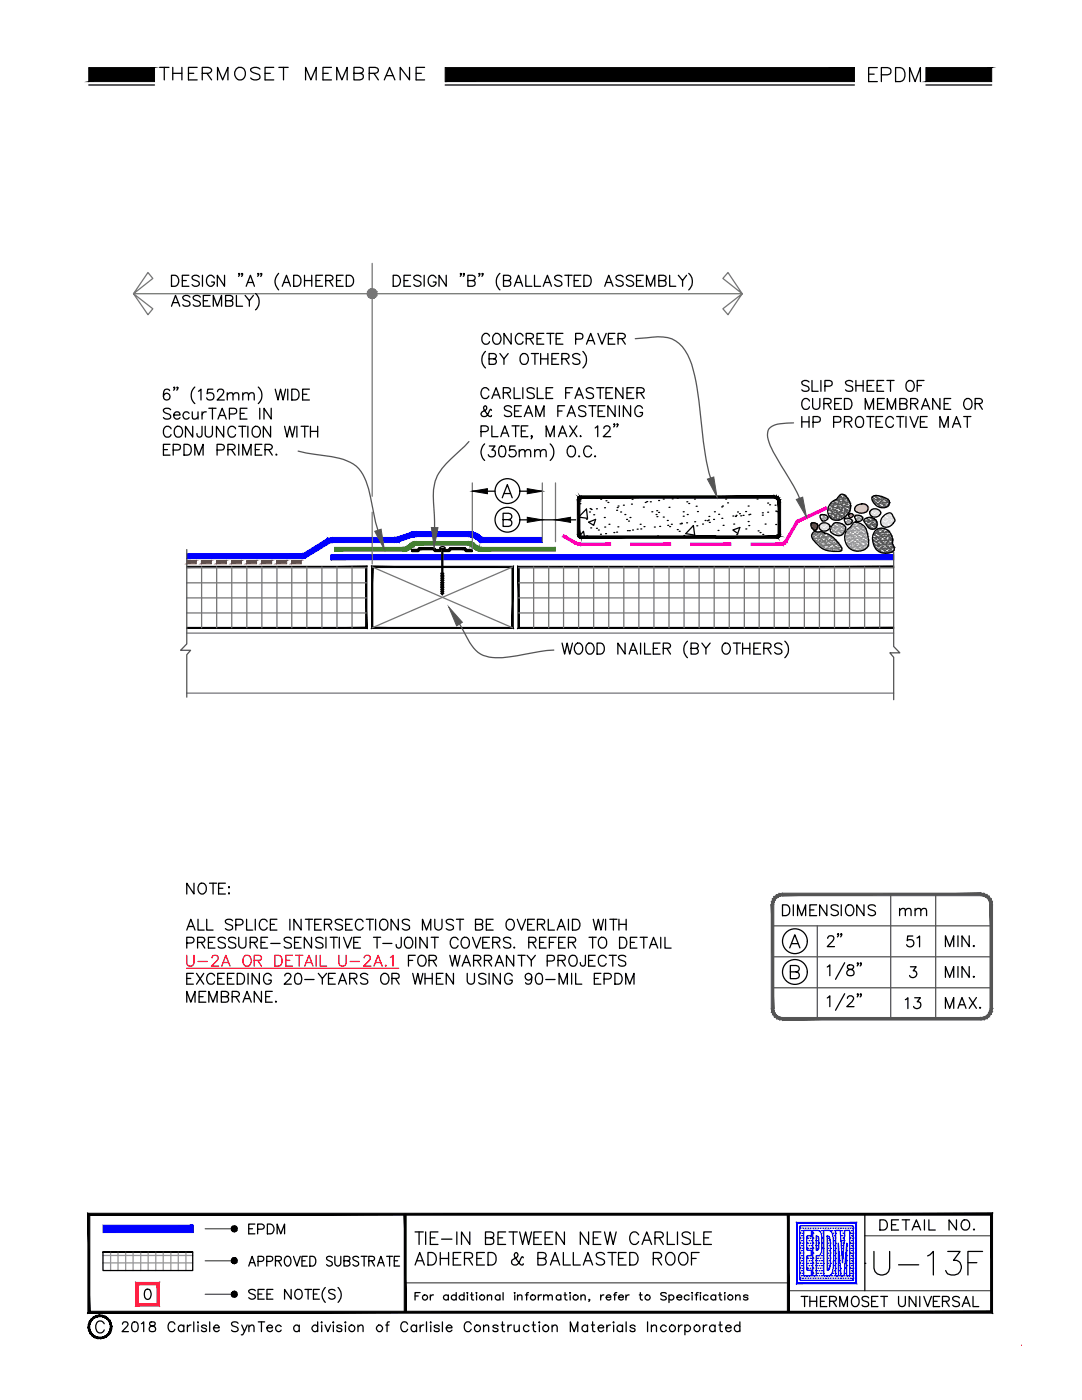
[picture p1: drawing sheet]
<svg xmlns="http://www.w3.org/2000/svg" width="216mm" height="279mm" viewBox="0 0 216 279" stroke-linecap="round" stroke-linejoin="round" font-family="sans-serif">
<defs><g id="words">
<text font-size="8.8" x="173.2" y="255.8">U-13F</text>
<text font-size="6.2" x="172.2" y="17.6">EPDM</text>
<g font-size="5.7">
<text x="30.7" y="17.3">THERMOSET MEMBRANE</text>
<text x="163.7" y="190.1">2&quot;</text>
</g>
<g font-size="5.3">
<text x="154.9" y="183.8">DIMENSIONS</text>
<text x="179.6" y="190.1">51</text>
<text x="187.3" y="190.1">MIN.</text>
<text x="187.3" y="196.1">MIN.</text>
<text x="179.6" y="202.5">13</text>
<text x="187.3" y="202.5">MAX.</text>
<text x="158.7" y="262.1">THERMOSET UNIVERSAL</text>
</g>
<g font-size="4.9">
<text x="48.3" y="247.3">EPDM</text>
<text x="174.3" y="246.6">DETAIL NO.</text>
</g>
<text font-size="4.4" x="178.2" y="183.8">mm</text>
</g></defs>
<!-- layer: MEMBRANE1 -->
<g fill="#00f" stroke="#00f" stroke-width=".2">
<path d="M96 107.8v.5h-.1z"/>
<path d="M96.1 107.3h.1l-.2 .5z"/>
<path d="M96.1 107.7l-.2 .6-.2-.1z"/>
<path d="M96.2 107.3l-.1 .4z"/>
<path d="M66 110.7v1l112.3-1zM66 111.7l112.3-1v1z"/>
<path d="M96.2 108.3h12v-1zM96.2 107.3h12l-12 1zM96.2 107.3l-.1 1zM96.1 107.3v1zM96.1 107.3l-.1 1zM96.1 107.3l-.1 1z"/>
<path d="M96.3 107.3l-.7 .8zM96.2 107.3l-.6 .8zM96.2 107.3l-.6 .8zM96.2 107.3l-.6 .8z"/>
<path d="M96 107.1l-.7 .8zM95.9 107l-.6 .8zM95.9 107l-.6 .8zM95.9 107l-.6 .8zM95.9 107l-.6 .8zM95.9 107l-.7 .7zM95.9 107l-.7 .7zM95.8 106.9l-.6 .8zM95.8 106.9l-.6 .8zM95.7 106.9l-.6 .7zM95.7 106.9l-.6 .7zM95.7 106.8l-.6 .8zM95.7 106.8l-.6 .8zM95.6 106.8h.1l-.7 .8zM95.6 106.8l-.7 .7zM95.5 106.7l-.6 .8zM95.5 106.7l-.6 .8zM95.4 106.6l.1 .1-.6 .8zM95.4 106.6l-.6 .8zM95.3 106.6h.1l-.6 .8zM95.3 106.6l-.6 .8zM95.2 106.5l.1 .1-.6 .8zM95.2 106.5l-.6 .8zM95.1 106.5h.1l-.6 .8zM95.1 106.5l-.5 .8zM95 106.4l.1 .1-.5 .8zM95 106.4l-.4 .9zM94.8 106.4h.2l-.5 .9zM94.8 106.4l-.4 .9zM94.8 106.3l-.4 1zM94.8 106.3l-.4 1zM94.6 106.3h.2l-.5 .9zM94.6 106.3l-.3 .9zM94.5 106.2l.1 .1-.4 .9zM94.5 106.2l-.3 1zM94.4 106.2l-.2 1zM94.4 106.2l-.3 1zM94.3 106.2h.1l-.3 1zM94.3 106.2l-.2 1zM94.2 106.2l-.2 .9zM94.2 106.2l-.3 .9zM94.1 106.1l.1 .1-.3 .9zM94.1 106.1l-.2 1zM94 106.1h.1l-.2 1zM94 106.1l-.1 1zM93.9 106.1l-.1 1zM93.9 106.1l-.2 1zM93.8 106.1l-.1 1zM93.8 106.1l-.1 1zM93.7 106.1v1z"/>
<path d="M93.7 106.1l-.2 1h.1zM93.5 106.1h.2l-.2 1zM83 107.1h10.5v-1zM83 106.1h10.5l-10.5 1zM83 106.1v1zM82.9 106.1h.1l-.1 1z"/>
<path d="M82.8 106.1l.1 1zM82.7 106.1l.1 1zM82.7 106.1l.1 1zM82.6 106.1l.1 1zM82.6 106.1l.1 1zM82.6 106.1l.1 1zM82.6 106.1l.1 1zM82.5 106.1l.1 1zM82.5 106.1l.1 1zM82.4 106.2l.1-.1v1zM82.4 106.2v1zM82.2 106.2h.2v1zM82.2 106.2l.2 1zM82.1 106.2l.3 1zM82.1 106.2l.3 1zM82 106.2h.1l.2 1zM82 106.2l.2 1zM81.9 106.3l.1-.1 .2 1zM79.6 108.1l2.6-.9-.3-.9zM79.2 107.2l2.7-.9-2.3 1.8z"/>
<path d="M78.8 107.3l.8 .8-.8 .2zM78.8 107.3l.8 .8-.4-.9z"/>
<path d="M66.4 108.3h12.4v-1zM66.4 107.3h12.4l-12.4 1z"/>
<path d="M65.4 107.4l1-.1v1zM65.4 107.4l.4 1 .6-.1z"/>
<path d="M60.9 111.4l4.9-3-.4-1zM60.4 110.5l5-3.1-4.5 4zM60.4 110.5v1l.5-.1z"/>
<path d="M37.3 111.5h23.1v-1zM37.3 110.5h23.1l-23.1 1z"/>
<path d="M20.5 246h18v-1.5zM20.5 244.5h18l-18 1.5z"/>
</g>
<!-- layer: INSULATION1 -->
<g fill="#000" stroke="#000" stroke-width=".2">
<path d="M103.6 113.3h74.7v-.3zM103.3 113h75l-74.7 .3zM103.3 113l.3 12.2v-11.9zM103.3 113l.3 12.2-.3 .2zM103.3 125.4l75-.2h-74.7zM103.3 125.4l75-.2v.2z"/>
<path d="M37.3 125.2v.2l35.7-.2zM37.3 125.4l35.7-.2 .2 .2zM73 113.3v11.9l.2 .2zM73.2 113v12.4l-.2-12.1zM37.3 113.3h35.7l.2-.3zM37.3 113h35.9l-35.9 .3z"/>
</g>
<!-- layer: DECK1 -->
<path d="M37.3 138.3h141M37.3 126.4h141" fill="none" stroke="#767676" stroke-width=".25"/>
<!-- layer: WOODBLOCKING1 -->
<path d="M74.1 113h28.3l-.2 .3zM74.1 113l.3 .3h27.8zM74.1 113l.3 .3-.3 12.1zM74.4 113.3l-.3 12.1 .3-.2zM74.1 125.4l.3-.2 28 .2zM74.4 125.2l28 .2-.2-.2zM102.4 113v12.4l-.2-.2zM102.4 113l-.2 .3v11.9z" fill="#000" stroke="#000" stroke-width=".2"/>
<!-- layer: WOODBLOCKING2 -->
<path d="M74.3 113.1l28 12.2M102.3 113.1l-28 12.2" fill="none" stroke="#767676" stroke-width=".25"/>
<!-- layer: NOTES -->
<g fill="none" stroke="#000" stroke-width=".25">
<path d="M34.2 54.9h.7a1.18 1.18 0 0 1 .8 1.1 1.18 1.18 0 0 1-.8 1.1h-.7zM36.4 56h.8M37.7 54.9h-1.3v2.2h1.3M37.9 59.3a.8 .8 0 0 0-.8-.4 .8 .8 0 0 0-.6 .6l.2 .3 .8 .3a.52 .52 0 0 1 .4 .4 .52 .52 0 0 1-.2 .5 1.04 1.04 0 0 1-1.2-.2M39.8 55.3a.79 .79 0 0 0-.8-.4 .79 .79 0 0 0-.7 .6l.4 .4a1.14 1.14 0 0 1 1.1 .6v.3a.89 .89 0 0 1-1.5 0M40 59.3a.8 .8 0 0 0-.8-.4 .8 .8 0 0 0-.7 .6l.2 .3 .9 .3a.55 .55 0 0 1 .2 .9 1.04 1.04 0 0 1-1.3-.2M40.4 54.9v2.2M41.9 59h-1.3v2.1h1.3M42.8 55.5a.8 .8 0 0 0-.9-.6 .8 .8 0 0 0-.7 .9 .95 .95 0 0 0 .2 1 .95 .95 0 0 0 1 .2l.4-.4v-.3h-.6M44.8 54.9v2.2l-1.4-2.2v2.2M47.2 59v2.1h1.2M47.8 54.6l-.1 .2-.1-.2h.2l-.2 .5"/>
<path d="M48.4 54.6l-.1 .2-.1-.2h.2l-.2 .5M48.9 59l.9 1 .8-1M49.1 57.1l.9-2.2 .8 2.2M49.5 56.4h1M51 58.6a2.19 2.19 0 0 1 0 3.2M51.6 54.6l-.1 .2-.1-.2h.2l-.2 .5M52.2 54.6l-.1 .2-.1-.2h.2l-.2 .5M55.6 54.6a2.23 2.23 0 0 0 0 3.3M56.3 57.1l.9-2.2 .8 2.2M56.7 56.4h1M58.6 54.9h.7a1.18 1.18 0 0 1 .8 1.1 1.18 1.18 0 0 1-.8 1.1h-.7zM60.8 56h1.4"/>
<path d="M60.8 54.9v2.2M62.2 54.9v2.2M63 56h.9M64.4 54.9h-1.4v2.2h1.4M65 56h.9a.58 .58 0 0 0 .5-.6l-.5-.5h-.9v2.2M65.7 56l.7 1.1M67.2 56h.8M68.5 54.9h-1.3v2.2h1.3M69.1 54.9h.7a1.18 1.18 0 0 1 .8 1.1 1.18 1.18 0 0 1-.8 1.1h-.7zM78.5 54.9h.7a1.18 1.18 0 0 1 .7 1.1 1.18 1.18 0 0 1-.7 1.1h-.7zM80.6 56h.8M81.9 54.9h-1.3v2.2h1.3"/>
<path d="M84 55.3a.79 .79 0 0 0-.8-.4 .79 .79 0 0 0-.6 .6l.4 .4a1.14 1.14 0 0 1 1 .6v.3a.89 .89 0 0 1-1.4 0M84.6 54.9v2.2M87 55.5a.8 .8 0 0 0-.9-.6 .8 .8 0 0 0-.7 .9 .95 .95 0 0 0 .3 1 .95 .95 0 0 0 1 .2l.3-.4v-.3h-.5M89 54.9v2.2l-1.4-2.2v2.2M92 54.6l-.1 .2-.1-.2h.2l-.2 .5M92.6 54.6v.2l-.2-.2h.2l-.2 .5M93.4 56l1.2-.1a.47 .47 0 0 0 0-.8l-1.2-.2v2.2l1.2-.1a.58 .58 0 0 0 0-.9l-.3-.1M95.7 54.6l-.1 .2-.1-.2h.2l-.2 .5M96.4 54.6l-.2 .2v-.2h.2l-.2 .5M99.8 54.6a2.23 2.23 0 0 0 0 3.3M100.5 56l1.2-.1a.47 .47 0 0 0 0-.8l-1.2-.2v2.2l1.2-.1a.58 .58 0 0 0 0-.9l-.3-.1M102.6 57.1l.9-2.2 .8 2.2"/>
<path d="M102.9 56.4h1.1M104.9 54.9v2.2h1.2M106.7 54.9v2.2h1.2M108.4 57.1l.8-2.2 .8 2.2M108.7 56.4h1M112.1 55.3a.79 .79 0 0 0-.8-.4 .79 .79 0 0 0-.6 .6l.2 .3 .8 .3a.55 .55 0 0 1 .2 .9 .9 .9 0 0 1-1.2-.2M112.7 54.9h1.4M113.4 54.9v2.2M114.6 56h.8M115.9 54.9h-1.3v2.2h1.3M116.5 54.9h.7a1.18 1.18 0 0 1 .8 1.1 1.18 1.18 0 0 1-.8 1.1h-.7zM120.7 57.1l.8-2.2 .8 2.2"/>
<path d="M121 56.4h1M124.3 55.3a.79 .79 0 0 0-.7-.4 .79 .79 0 0 0-.7 .6l.4 .4a1.14 1.14 0 0 1 1 .6v.3a.89 .89 0 0 1-1.4 0M126.4 55.3a.79 .79 0 0 0-.8-.4 .79 .79 0 0 0-.6 .6l.2 .3 .8 .3a.55 .55 0 0 1 .2 .9 .9 .9 0 0 1-1.2-.2M127 56h.9M128.4 54.9h-1.4v2.2h1.4M129 57.1v-2.2l.8 2.2 .9-2.2v2.2M131.5 56l1.2-.1a.47 .47 0 0 0 0-.8l-1.2-.2v2.2l1.2-.1a.58 .58 0 0 0 0-.9l-.3-.1M133.6 54.9v2.2h1.2M135.4 54.9l.8 1.1 .8-1.1M136.2 56v1.1M137.4 54.6a2.23 2.23 0 0 1 0 3.3M33.8 78a.68 .68 0 0 0-.9-.2 1.79 1.79 0 0 0 0 1.9 .66 .66 0 0 0 1-.2 .66 .66 0 0 0-.5-.9 .66 .66 0 0 0-.8 .5"/>
<path d="M34.2 61.1l.8-2.1 .9 2.1M34.5 60.4h1M34.9 77.4h-.3l.2-.2 .1 .2-.3 .5M35.5 77.4h-.2l.1-.2a.39 .39 0 0 1-.1 .7M38.9 77.2a2.23 2.23 0 0 0 0 3.3M39.6 78.1l.5-.4v2.1M40.6 60h.8M42.5 77.7h-1l-.2 .9a.76 .76 0 0 1 1.2-.1 .76 .76 0 0 1-.1 1.2 .76 .76 0 0 1-1.2-.3M42.6 61.1v-2.1l.8 2.1 .8-2.1v2.1M43.4 78.2l.1-.3a.66 .66 0 0 1 1.1 .2l-.3 .7-1 1h1.5M45 60l1.2-.1a.47 .47 0 0 0 0-.8l-1.2-.1v2.1l1.2-.1a.58 .58 0 0 0 0-.9l-.3-.1M45.4 78.8l.5-.4 .5 .1 .1 1.3"/>
<path d="M45.4 78.4v1.4M46.5 78.8l.5-.4 .5 .1 .1 1.3M48.4 78.8l.6-.4 .5 .1 .1 1.3M48.4 78.4v1.4M49.6 78.8l.5-.4 .5 .1 .1 1.3M49.8 60v1.1M51.5 77.2a2.23 2.23 0 0 1 0 3.3M54.9 77.7l.6 2.1 .5-2.1 .5 2.1 .5-2.1M57.4 77.7v2.1M58.2 77.7h.7a1.15 1.15 0 0 1 .8 1 1.15 1.15 0 0 1-.8 1.1h-.7zM60.4 78.7h.8M61.7 77.7h-1.3v2.1h1.3"/>
<path d="M96.9 70.1a2.24 2.24 0 0 0 0 3.3M97.6 77.9a.81 .81 0 0 0-1-.5 .81 .81 0 0 0-.6 .8 .95 .95 0 0 0 .2 1 .95 .95 0 0 0 1 .2l.4-.4M97.6 71.6h.9a.58 .58 0 0 0 .5-.6l-.5-.4h-.9v2.1h.9a.58 .58 0 0 0 .4-.9l-.4-.2M97.7 67.1a.72 .72 0 0 0-1.1-.4 1.24 1.24 0 0 0 .1 2l.7-.1 .3-.4M98.1 79.5l.9-2.1 .8 2.1M98.5 78.8h1M98.5 66.9l.2-.2a.98 .98 0 0 1 1.2 .3 .98 .98 0 0 1-.1 1.2 .78 .78 0 0 1-.9 .5 .78 .78 0 0 1-.6-.8v-.5zM99.8 70.6l.8 1 .8-1M100.4 78.4l1.3-.1a.47 .47 0 0 0 0-.8l-1.3-.1v2.1M100.6 71.6v1.1M101.1 78.4l.8 1.1M102 66.5v2.2l-1.4-2.2v2.2"/>
<path d="M102.6 77.4v2.1h1.2M104.2 70.7a.98 .98 0 0 1 1.1 .3 .98 .98 0 0 1 0 1.2 .78 .78 0 0 1-.9 .5 .78 .78 0 0 1-.6-.8 1.21 1.21 0 0 1 .4-1.2zM104.3 77.4v2.1M104.4 67.1a.72 .72 0 0 0-1.1-.4 1.24 1.24 0 0 0 .1 2l.7-.1 .3-.4M105 67.6l1.2-.1a.47 .47 0 0 0 0-.8l-1.2-.2v2.2M105.7 67.6l.7 1.1M106 70.6h1.5M106.6 77.7a.82 .82 0 0 0-1.4 .2l.1 .3 .9 .3a.55 .55 0 0 1 .2 .9 1.04 1.04 0 0 1-1.2-.2M106.7 70.6v2.1M107.2 67.6h.8M107.2 77.4v2.1h1.2M107.9 70.6v2.1"/>
<path d="M107.9 71.6h1.4M108.5 66.5h-1.3v2.2h1.3M109 78.4h.8M109.1 66.5h1.4M109.3 70.6v2.1M109.8 66.5v2.2M110.1 71.6h.9M110.3 77.4h-1.3v2.1h1.3M111 67.6h.8M111.5 70.6h-1.4v2.1h1.4M112.1 71.6h.9a.58 .58 0 0 0 .6-.6l-.6-.4h-.9v2.1M112.3 66.5h-1.3v2.2h1.3"/>
<path d="M112.8 71.6l.8 1.1M112.9 78.4h.8M114.2 77.4h-1.3v2.1M114.7 79.5l.8-2.1 .9 2.1M114.9 67.7l1.2-.1 .2-.3-.1-.6-.4-.2h-.9v2.2M115 78.8h1M115.7 70.9a.82 .82 0 0 0-1.4 .2l.2 .3 .8 .3a.55 .55 0 0 1 .2 .9 1.04 1.04 0 0 1-1.2-.2M116.3 70.1a2.24 2.24 0 0 1 0 3.3M117 68.7l.9-2.2 .8 2.2M117.4 68h1M118.4 77.7a.82 .82 0 0 0-1.4 .2l.2 .3 .8 .3a.52 .52 0 0 1 .4 .4 .52 .52 0 0 1-.2 .5 1.04 1.04 0 0 1-1.2-.2M119.1 77.4h1.4"/>
<path d="M119.3 66.5l.8 2.2 .9-2.2M119.8 77.4v2.1M120.9 78.4h.8M121.4 67.6h.8M122.2 77.4h-1.3v2.1h1.3M122.7 66.5h-1.3v2.2h1.3M123.3 67.6h1a.58 .58 0 0 0 .5-.6l-.5-.5h-1v2.2M124.1 67.6l.7 1.1M124.3 77.4v2.1l-1.4-2.1v2.1M125.1 78.4h.9M126.5 77.4h-1.4v2.1h1.4M127.1 78.4l1.2-.1a.47 .47 0 0 0 0-.8l-1.2-.1v2.1"/>
<path d="M127.8 78.4l.7 1.1M161.4 76.2a.82 .82 0 0 0-1.4 .2l.2 .4 .8 .3a.55 .55 0 0 1 .2 .9 1.04 1.04 0 0 1-1.2-.2M162 75.9v2.2h1.3M162.2 79.5v1.6a.73 .73 0 0 0 .7 .6 .73 .73 0 0 0 .7-.6v-1.6M163.8 75.9v2.2M164.6 77.1l1.2-.2a.56 .56 0 0 0 .2-.6 .56 .56 0 0 0-.5-.4h-.9v2.2M167.9 79.5h-1.3v2.2h1.3M168.5 79.5h.8a1.16 1.16 0 0 1 .7 1.1 1.16 1.16 0 0 1-.7 1.1h-.8zM170.2 76.2a.83 .83 0 0 0-1.5 .2l.2 .4 .9 .3a.55 .55 0 0 1 .2 .9 1.12 1.12 0 0 1-1.3-.2M170.8 75.9v2.2M170.8 76.9h1.4M172.2 75.9v2.2"/>
<path d="M173 76.9h.9M174.4 75.9h-1.4v2.2h1.4M175 76.9h.8M176.3 75.9h-1.3v2.2h1.3M176.5 79.5h-1.4v2.2h1.4M177 75.9h1.4M177.7 75.9v2.2M181 76.2a.91 .91 0 0 1 1.2-.1 .91 .91 0 0 1 .2 1.2 .83 .83 0 0 1-.8 .8 .83 .83 0 0 1-.8-.8zM183 76.9h.9M184.4 75.9h-1.4v2.2M187.6 79.5v2.2l-1.5-2.2v2.2M189.7 79.5h-1.3v2.2h1.3"/>
<path d="M192.5 79.8a.91 .91 0 0 1 1.2-.1 .91 .91 0 0 1 .2 1.2 .83 .83 0 0 1-.8 .8 .83 .83 0 0 1-.8-.8zM32.6 89.7h.8M33.9 88.7h-1.3v2.1h1.3M34.1 81.8a.82 .82 0 0 0-1.5 .2 1.35 1.35 0 0 0 1.2 .7l.3 .3v.3a.97 .97 0 0 1-1.5 0M34.1 85.6a.79 .79 0 0 0-.9-.5 .79 .79 0 0 0-.6 .8 .95 .95 0 0 0 .2 1 .95 .95 0 0 0 1 .3l.3-.5M34.6 89.8h.9a.57 .57 0 0 0 .5-.6 .57 .57 0 0 0-.5-.5h-.9v2.1M34.6 82.8h1.3a.64 .64 0 0 0-.6-.6 .64 .64 0 0 0-.7 .6 .7 .7 0 0 0 .5 .8 .7 .7 0 0 0 .8-.3M35 85.4a.91 .91 0 0 1 1.1-.1 .91 .91 0 0 1 .3 1.1 .83 .83 0 0 1-.8 .9 .83 .83 0 0 1-.8-.9zM36.7 88.7h.7a1.16 1.16 0 0 1 .8 1.1 1.16 1.16 0 0 1-.8 1h-.7zM37.7 82.5a.69 .69 0 0 0-1-.1 .69 .69 0 0 0 0 1 .69 .69 0 0 0 1-.1M38.4 82.2l.1 1.4h.5l.5-.4M38.5 85.1v2.1l-1.5-2.1v2.1"/>
<path d="M38.9 90.8v-2.1l.8 2.1 .8-2.1v2.1M39.5 82.2v1.4M40.3 85.1v1.6l-.2 .5a.54 .54 0 0 1-.6-.1 .54 .54 0 0 1-.2-.6M40.3 82.2v1.4M41 85.1v1.5a.73 .73 0 0 0 .7 .6 .73 .73 0 0 0 .7-.6v-1.5M41.2 82.2a.66 .66 0 0 0-.9 .6M41.7 81.5h1.4M42.4 81.5v2.1M43.3 89.8h.9a.57 .57 0 0 0 .5-.3 .57 .57 0 0 0-.1-.6l-.4-.2h-.9v2.1M43.5 83.6l.8-2.1 .8 2.1M43.8 82.9h1M44.6 85.1v2.1l-1.4-2.1v2.1"/>
<path d="M45.5 89.7h.9a.58 .58 0 0 0 .5-.6l-.5-.4h-.9v2.1M45.8 82.6l1.2-.1a.56 .56 0 0 0 .2-.6 .56 .56 0 0 0-.5-.4h-.9v2.1M46.2 89.7l.7 1.1M47 85.6a.79 .79 0 0 0-.9-.5 .79 .79 0 0 0-.6 .8 .95 .95 0 0 0 .2 1 .95 .95 0 0 0 1 .3l.3-.5M47.6 85.1h1.5M47.6 88.7v2.1M47.9 82.5h.8M48.4 85.1v2.1M48.4 90.8v-2.1l.9 2.1 .8-2.1v2.1M49.3 81.5h-1.4v2.1h1.4M49.5 85.1v2.1M50.5 85.4a.91 .91 0 0 1 1.2-.1 .91 .91 0 0 1 .3 1.1 .83 .83 0 0 1-.9 .9 .83 .83 0 0 1-.8-.9z"/>
<path d="M50.9 89.7h.8M51.8 81.5v2.1M52.3 88.7h-1.4v2.1h1.4M52.9 89.7h.9a.58 .58 0 0 0 .5-.6l-.5-.4h-.9v2.1M53.6 89.7l.7 1.1M54 85.1v2.1l-1.5-2.1v2.1M54.1 81.5v2.1l-1.4-2.1v2.1M55.1 90.6l-.1 .1h.3M56.8 85.1l.5 2.1 .5-2.1 .5 2.1 .6-2.1M59.2 85.1v2.1M60.1 85.1h1.4M60.8 85.1v2.1"/>
<path d="M61.9 85.1v2.1M61.9 86.1h1.5M63.4 85.1v2.1M94.2 98h4.6M96 86.1l1.2-.1a.56 .56 0 0 0 .2-.6 .56 .56 0 0 0-.5-.4h-.9v2.2M96.7 88.6a2.23 2.23 0 0 0 0 3.3M97.6 89h1.2l-.7 .8a.72 .72 0 0 1 .7 1.1 .72 .72 0 0 1-1.2 .1l-.2-.3M98.1 81.9l-.3-.2-.4 .8a.78 .78 0 0 1-.6 .6 .78 .78 0 0 1-.8-.4v-.2a1.49 1.49 0 0 1 1-.8 .47 .47 0 0 0-.2-.7l-.2 .1a.72 .72 0 0 0 .2 1l.8 .9 .3 .1 .2-.2M98.1 85v2.2h1.3M99.8 89.1a.71 .71 0 0 1 1 .3 1.75 1.75 0 0 1-.2 1.7 .74 .74 0 0 1-1-.4 1.95 1.95 0 0 1 .2-1.6zM99.9 87.2l.8-2.2 .8 2.2M100.2 99.3l1-2.6 1 2.6"/>
<path d="M100.2 86.4h1M100.6 98.5h1.3M102.1 81.3a.8 .8 0 0 0-.8-.4 .8 .8 0 0 0-.7 .6l.2 .3 .9 .3a.55 .55 0 0 1 .2 .9 1.04 1.04 0 0 1-1.3-.2M102.2 85h1.4M102.7 82h.8M102.8 89h-1.1v.9a.77 .77 0 0 1 1.1 0 .77 .77 0 0 1-.2 1.2 .77 .77 0 0 1-1.1-.4M102.9 85v2.2M103.6 90.2l.5-.5 .5 .1 .1 1.4M103.6 89.7v1.5M103.7 98h4.5M104 81h-1.3v2.1h1.3M104 86h.8"/>
<path d="M104.6 83.1l.9-2.1 .8 2.1M104.7 90.2l.6-.5 .5 .1 .1 1.4M105 82.4h1M105.3 85h-1.3v2.2h1.3M106.2 87.1h-.2l.1-.2a.39 .39 0 0 1-.1 .7M106.7 90.2l.5-.5 .5 .1 .1 1.4M106.7 89.7v1.5M106.9 83.1v-2.1l.8 2.1 .9-2.1v2.1M107.8 90.2l.5-.5 .6 .1 .1 1.4M109 87.2v-2.2l.8 2.2 .8-2.2v2.2M109.8 88.6a2.23 2.23 0 0 1 0 3.3M111.3 82h.9"/>
<path d="M111.4 87.2l.8-2.2 .9 2.2M111.7 86.4h1.1M112.7 81h-1.4v2.1M113.2 83.1l.8-2.1 .8 2.1M113.4 89.3a.8 .8 0 0 1 .9-.3 .8 .8 0 0 1 .5 .8 .96 .96 0 0 1-.2 1.1 .96 .96 0 0 1-1 .2 1.34 1.34 0 0 1-.2-1.8zM113.5 82.4h1M113.7 85l1.4 2.2M115.1 85l-1.4 2.2M115.5 91v.1h.2M115.8 86.9v.2h.2M116.9 81.3a.8 .8 0 0 0-.8-.4 .8 .8 0 0 0-.6 .6l.2 .3 .8 .3a.55 .55 0 0 1 .2 .9 1.04 1.04 0 0 1-1.2-.2M117.5 81h1.4"/>
<path d="M118 89.5a.81 .81 0 0 0-.9-.5 .81 .81 0 0 0-.6 .8 .96 .96 0 0 0 .2 1.1 .96 .96 0 0 0 1 .2l.3-.4M118.2 81v2.1M118.8 85.4l.5-.4v2.2M118.8 91l-.2 .1h.2M119.4 82h.8M120.5 85.5v-.1a.66 .66 0 0 1 1.1-.2 .72 .72 0 0 1-.2 .9l-1 1.1h1.4M120.7 81h-1.3v2.1h1.3M122.7 84.7h-.3l.2-.1 .1 .1-.3 .5M122.7 81v2.1l-1.4-2.1v2.1M123.3 84.7h-.2l.1-.1 .1 .1-.2 .5M123.6 81v2.1M125.8 81v2.1l-1.4-2.1v2.1"/>
<path d="M128.2 81.5a.79 .79 0 0 0-.9-.5 .79 .79 0 0 0-.6 .8 .95 .95 0 0 0 .2 1 .95 .95 0 0 0 1 .2l.2-.2 .1-.5h-.5M160 83.1v2.2M160 84.2h1.4M161.4 83.1v2.2M161.5 80a.79 .79 0 0 0-.9-.5 .79 .79 0 0 0-.6 .9 .95 .95 0 0 0 .2 1 .95 .95 0 0 0 1 .2l.3-.4M162.2 84.3h1a.57 .57 0 0 0 .5-.6 .57 .57 0 0 0-.5-.6h-1v2.2M164.4 80.5h1.2a.47 .47 0 0 0 0-.8l-1.2-.2v2.2M165.1 80.5l.7 1.2M166.3 84.3l1.3-.1 .2-.4-.1-.5-.4-.2h-1v2.2M166.6 80.5h.8M168.5 84.2l1.3-.1a.47 .47 0 0 0 0-.8l-1.3-.2v2.2M169.3 84.2l.7 1.1"/>
<path d="M170.9 83.5l.4-.4a1.14 1.14 0 0 1 1.1 .8 1.14 1.14 0 0 1-.5 1.3 .81 .81 0 0 1-1.2-.7zM172.6 81.7v-2.2l.9 2.2 .8-2.2v2.2M172.9 83.1h1.5M173.7 83.1v2.2M174.8 84.2h.8M175.1 80.5h.9M176.1 83.1h-1.3v2.2h1.3M177.1 81.7v-2.2l.8 2.2 .8-2.2v2.2M178.3 83.6a.79 .79 0 0 0-.9-.5 .79 .79 0 0 0-.6 .9 .95 .95 0 0 0 .2 1 .95 .95 0 0 0 1 .2l.3-.4M178.9 83.1h1.5M179.5 80.5h1.3a.47 .47 0 0 0 0-.8l-1.3-.2v2.2h1a.58 .58 0 0 0 .4-.9l-.4-.3M179.6 83.1v2.2"/>
<path d="M180.8 83.1v2.2M181.6 83.1l.8 2.2 .8-2.2M181.7 80.5h1.2a.47 .47 0 0 0 0-.8l-1.2-.2v2.2M182.4 80.5l.7 1.2M183.7 84.2h.8M183.9 81.7l.8-2.2 .8 2.2M184.2 81h1M185 83.1h-1.3v2.2h1.3M187.6 85.3v-2.2l.8 2.2 .8-2.2v2.2M188.4 80.5h.8M190 85.3l.9-2.2 .8 2.2M190.3 84.6h1.1"/>
<path d="M192.3 83.1h1.4M193 83.1v2.2M194.6 80.5h1.2a.47 .47 0 0 0 0-.8l-1.2-.2v2.2M195.3 80.5l.7 1.2M100.4 103.7l1.5-.1a.62 .62 0 0 0 0-1l-1.5-.2v2.7h1.1a.68 .68 0 0 0 .6-.7 .68 .68 0 0 0-.6-.7M103.7 103.7h1.5M108.2 103.7h6.7M112.2 128.3l.5 2.2 .5-2.2 .5 2.2 .5-2.2M115 128.5l.2-.2a1.13 1.13 0 0 1 1.1 .9 1.13 1.13 0 0 1-.5 1.2 .98 .98 0 0 1-1.1-.3 .98 .98 0 0 1 0-1.2zM117.3 128.5a1.04 1.04 0 0 1 1.2 .4 1.04 1.04 0 0 1-.2 1.3l-.4 .3a1.15 1.15 0 0 1-1-.8 1.15 1.15 0 0 1 .4-1.2zM119.1 128.3h.8a1.18 1.18 0 0 1 .7 1.1 1.18 1.18 0 0 1-.7 1.1h-.8zM124.7 128.3v2.2l-1.4-2.2v2.2"/>
<path d="M125.5 130.5l.8-2.2 .9 2.2M125.8 129.8h1.1M127.8 128.3v2.2M128.6 128.3v2.2h1.3M130.4 129.4h.8M131.7 128.3h-1.3v2.2h1.3M132.3 129.4l1.3-.1a.47 .47 0 0 0 0-.8l-1.3-.2v2.2M133.1 129.4l.7 1.1M137.2 128a2.23 2.23 0 0 0 0 3.3M137.9 129.4h.9a.58 .58 0 0 0 .5-.6l-.5-.5h-.9v2.2h.9a.57 .57 0 0 0 .6-.5 .57 .57 0 0 0-.6-.6M140.1 128.3l.8 1.1 .8-1.1M140.9 129.4v1.1"/>
<path d="M144.5 128.5a1.04 1.04 0 0 1 1.2 .4 1.04 1.04 0 0 1-.2 1.3l-.4 .3a1.15 1.15 0 0 1-1.1-.8 1.15 1.15 0 0 1 .5-1.2zM146.3 128.3h1.5M147 128.3v2.2M148.2 129.4h1.4M148.2 128.3v2.2M149.6 128.3v2.2M150.4 129.4h.9M151.8 128.3h-1.4v2.2h1.4M152.4 129.4h.9a.58 .58 0 0 0 .6-.6l-.6-.5h-.9v2.2M153.1 129.4l.8 1.1M156 128.7a.79 .79 0 0 0-.8-.4 .79 .79 0 0 0-.6 .6l.2 .3 .8 .3a.55 .55 0 0 1 .2 .9 .9 .9 0 0 1-1.2-.2M156.6 128a2.23 2.23 0 0 1 0 3.3"/>
<path d="M38.7 176.3v2.1l-1.4-2.1v2.1M39.7 176.6a.8 .8 0 0 1 .9-.3 .8 .8 0 0 1 .6 .8 .95 .95 0 0 1-.2 1 .95 .95 0 0 1-1.1 .2 1.3 1.3 0 0 1-.2-1.7zM41.8 176.3h1.4M42.5 176.3v2.1M43.6 177.3h.9M45 176.3h-1.4v2.1h1.4M45.6 177.1h.2l-.1 .1zM45.6 178.3h.2l-.1 .1zM37.3 185.6l.8-2.1 .8 2.1M37.3 188.2h.9a.57 .57 0 0 0 .5-.6 .57 .57 0 0 0-.5-.5h-.9v2.1M37.3 195.3h.8M37.6 184.9h1"/>
<path d="M38.6 194.3h-1.3v2.1h1.3M39.2 194.3l1.5 2.1M39.4 188.1h1a.51 .51 0 0 0 .3-.8l-.3-.2h-1v2.1M39.5 183.5v2.1h1.2M39.7 198.9h.8M40.1 188.1l.8 1.1M40.7 194.3l-1.5 2.1M41.1 197.9h-1.4v2.1h1.4M41.2 183.5v2.1h1.3M41.6 188.1h.8M42.8 194.8a.81 .81 0 0 0-.9-.5 .81 .81 0 0 0-.7 .8 .96 .96 0 0 0 .3 1 .96 .96 0 0 0 1 .2l.3-.4M42.9 187.1h-1.3v2.1h1.3"/>
<path d="M43.4 195.3h.9M44.2 198.9l1.2-.1a.47 .47 0 0 0 0-.8l-1.2-.1v2.1h.9a.57 .57 0 0 0 .5-.3 .57 .57 0 0 0-.1-.6l-.4-.2M44.8 194.3h-1.4v2.1h1.4M45 187.4a.82 .82 0 0 0-1.5 .2 1.35 1.35 0 0 0 1.3 .7l.2 .3v.3a.97 .97 0 0 1-1.5 0M45.4 195.3h.8M46.3 198.9h1a.58 .58 0 0 0 .5-.6l-.5-.4h-1v2.1M46.4 183.8a.82 .82 0 0 0-1.4 .2 2.04 2.04 0 0 0 1.3 .8l.1 .5a.97 .97 0 0 1-1.4 0M46.7 194.3h-1.3v2.1h1.3M47 184.6h1a.57 .57 0 0 0 .5-.6 .57 .57 0 0 0-.5-.5h-1v2.1M47 187.4a.82 .82 0 0 0-1.4 .2l.2 .3 .8 .3a.55 .55 0 0 1 .2 .9 1.04 1.04 0 0 1-1.2-.2M47 198.9l.8 1.1M47.3 194.3h.8a1.16 1.16 0 0 1 .7 1 1.16 1.16 0 0 1-.7 1.1h-.8z"/>
<path d="M47.6 187.1v1.5a.72 .72 0 0 0 .8 .6 .72 .72 0 0 0 .7-.6v-1.5M48.8 199.3h1M49.2 183.5v2.1h1.2M49.5 194.3v2.1M49.9 188.1h1a.51 .51 0 0 0 .3-.8l-.3-.2h-1v2.1M50.6 188.1l.8 1.1M50.9 183.5v2.1M51.7 194.3v2.1l-1.4-2.1v2.1M52.1 188.1h.8M52.2 197.9v2.1l-1.5-2.1v2.1M53 198.9h.8M53.3 184a.81 .81 0 0 0-.9-.5 .81 .81 0 0 0-.7 .8 .92 .92 0 0 0 .3 1.1 .92 .92 0 0 0 1.2-.1l.1-.2"/>
<path d="M53.4 187.1h-1.3v2.1h1.3M53.9 184.5h.9M54 188.3h1.9M54.1 194.8a.79 .79 0 0 0-.9-.5 .79 .79 0 0 0-.6 .8 .95 .95 0 0 0 .2 1 .95 .95 0 0 0 1 .2l.2-.2 .1-.5h-.5M54.3 197.9h-1.3v2.1h1.3M55 199.8v.2l.2-.1M55.3 183.5h-1.4v2.1h1.4M56.8 194.8l.1-.3 .3-.2 .6 .1a.46 .46 0 0 1 .1 .7l-1.2 1.3h1.4M57.8 183.5v2.1M58.1 187.4a.82 .82 0 0 0-1.4 .2l.4 .4 .7 .2a.58 .58 0 0 1 .3 .7 .97 .97 0 0 1-1.4 0M58.8 188.1h.8M59.1 194.4a.66 .66 0 0 1 1 .3 1.75 1.75 0 0 1-.2 1.6 .77 .77 0 0 1-1-.3 1.9 1.9 0 0 1 .2-1.6z"/>
<path d="M60.1 183.5v2.1l-1.5-2.1v2.1M60.1 187.1h-1.3v2.1h1.3M60.8 195.5h1.9M60.9 183.5h1.5M61.7 183.5v2.1M62.2 187.1v2.1l-1.5-2.1v2.1M62.8 184.5h.8M63.5 194.3l.8 1 .9-1M64.1 183.5h-1.3v2.1h1.3M64.3 195.3v1.1M64.4 187.4a.82 .82 0 0 0-1.4 .2l.2 .3 .8 .3a.55 .55 0 0 1 .2 .9 1.04 1.04 0 0 1-1.2-.2M64.7 184.5h1a.51 .51 0 0 0 .4-.8l-.4-.2h-1v2.1"/>
<path d="M65 187.1v2.1M65.5 184.5l.7 1.1M65.5 195.3h.9M65.9 187.1h1.4M66.6 187.1v2.1M66.9 194.3h-1.4v2.1h1.4M67.5 196.4l.8-2.1 .8 2.1M67.7 187.1v2.1M67.8 195.7h1M68.3 183.8a.82 .82 0 0 0-1.4 .2 2.04 2.04 0 0 0 1.4 .8v.5a.97 .97 0 0 1-1.4 0M68.6 187.1l.8 2.1 .8-2.1M69 184.5h.8"/>
<path d="M69.8 195.3l1.2-.1a.47 .47 0 0 0 0-.8l-1.2-.1v2.1M70.3 183.5h-1.3v2.1h1.3M70.5 195.3l.7 1.1M70.6 188.1h.8M71.9 187.1h-1.3v2.1h1.3M72.4 184a.78 .78 0 0 0-.8-.6 .78 .78 0 0 0-.7 .9 .93 .93 0 0 0 .2 1 .93 .93 0 0 0 1.1 .2l.2-.4M73.1 183.5h1.4M73.4 194.5a.82 .82 0 0 0-1.5 .3l.3 .3 .8 .3a.52 .52 0 0 1 .4 .4 .52 .52 0 0 1-.2 .5 1.04 1.04 0 0 1-1.3-.2M73.8 183.5v2.1M74.5 187.1h1.5M74.9 183.5v2.1M75.2 187.1v2.1"/>
<path d="M76 183.8a.8 .8 0 0 1 .9-.3 .8 .8 0 0 1 .5 .8 .91 .91 0 0 1-.3 1.1 .91 .91 0 0 1-1.1-.1 1.45 1.45 0 0 1 0-1.5zM76.2 194.5a.91 .91 0 0 1 1.1 0 .91 .91 0 0 1 .3 1.1 .83 .83 0 0 1-.8 .8 .83 .83 0 0 1-.8-.8zM76.4 188.3h1.8M78.2 195.3l1.3-.1 .1-.3v-.4l-.5-.2h-.9v2.1M78.9 195.3l.7 1.1M79.5 183.5v2.1l-1.5-2.1v2.1M80.1 187.1v1.6l-.2 .4-.4 .1a.56 .56 0 0 1-.4-.7M81.1 187.1a1.06 1.06 0 0 1 1.2 .5 1.06 1.06 0 0 1-.2 1.3 .8 .8 0 0 1-.9 .3 .8 .8 0 0 1-.5-.8 1.36 1.36 0 0 1 .4-1.3zM81.5 191.7h.9M81.7 183.8a.82 .82 0 0 0-1.4 .2 2.04 2.04 0 0 0 1.3 .8l.1 .5a.97 .97 0 0 1-1.4 0M82.4 194.3l.5 2.1 .5-2.1 .5 2.1 .5-2.1M82.9 190.7h-1.4v2.1"/>
<path d="M82.9 187.1v2.1M83.6 191a.8 .8 0 0 1 .9-.3 .8 .8 0 0 1 .5 .8 .95 .95 0 0 1-.2 1 .95 .95 0 0 1-1 .2 1.34 1.34 0 0 1-.2-1.7zM84.3 185.6v-2.1l.8 2.1 .9-2.1v2.1M84.8 195.3h1.4M84.8 194.3v2.1M85.2 187.1v2.1l-1.4-2.1v2.1M85.6 191.7l1.3-.1a.51 .51 0 0 0 0-.9h-1.3v2.1M86 187.1h1.5M86.2 194.3v2.1M86.4 191.7l.7 1.1M86.8 183.5v1.5a.72 .72 0 0 0 .7 .6 .72 .72 0 0 0 .7-.6v-1.5M86.8 187.1v2.1"/>
<path d="M87.1 195.3h.8M88.4 194.3h-1.3v2.1h1.3M89.8 190.7l.5 2.1 .5-2.1 .5 2.1 .5-2.1M90.5 183.8a.82 .82 0 0 0-1.5 .2 1.35 1.35 0 0 0 1.3 .7l.2 .3v.3a.97 .97 0 0 1-1.5 0M90.5 194.3v2.1l-1.5-2.1v2.1M91.1 183.5h1.4M91.4 187.6a.81 .81 0 0 0-.9-.5 .81 .81 0 0 0-.7 .8 .96 .96 0 0 0 .2 1 .96 .96 0 0 0 1.1 .2l.3-.4M91.8 183.5v2.1M92.2 187.4a.8 .8 0 0 1 .9-.3 .8 .8 0 0 1 .6 .8 .96 .96 0 0 1-.2 1 .96 .96 0 0 1-1.1 .2 1.34 1.34 0 0 1-.2-1.7zM92.2 192.8l.9-2.1 .8 2.1M92.5 192.1h1.1M93.2 194.3v1.5a.73 .73 0 0 0 .8 .6 .73 .73 0 0 0 .7-.6v-1.5"/>
<path d="M94.3 187.1l.8 2.1 .8-2.1M94.5 191.7l1.2-.1a.51 .51 0 0 0 0-.9h-1.2v2.1M94.9 184.5l1.3-.1 .1-.3-.1-.4-.4-.2h-.9v2.1h.9l.4-.2v-.7l-.4-.2M95.2 191.7l.7 1.1M96.3 188.1h.9M96.7 191.7l1.2-.1a.51 .51 0 0 0 0-.9h-1.2v2.1M97 194.5a.82 .82 0 0 0-1.5 .3l.2 .3 .8 .3a.52 .52 0 0 1 .5 .4 .52 .52 0 0 1-.3 .5 1.04 1.04 0 0 1-1.2-.2M97 184.5h.9M97.4 191.7l.7 1.1M97.6 194.3v2.1M97.7 187.1h-1.4v2.1h1.4M98.3 188.1h.9a.57 .57 0 0 0 .6-.6l-.3-.4h-1.2v2.1"/>
<path d="M98.4 183.5h-1.4v2.1h1.4M98.8 192.8l.8-2.1 .9 2.1M99 188.1l.8 1.1M99.1 192.1h1M99.8 194.3v2.1l-1.4-2.1v2.1M101.2 183.8a.8 .8 0 0 1 .9-.3 .8 .8 0 0 1 .5 .8 .91 .91 0 0 1-.2 1.1 .91 .91 0 0 1-1.2-.1 1.45 1.45 0 0 1 0-1.5zM101.9 187.4a.82 .82 0 0 0-1.4 .2 1.35 1.35 0 0 0 1.2 .7l.2 .3v.3a.97 .97 0 0 1-1.4 0M102.2 194.8a.79 .79 0 0 0-.9-.6 .79 .79 0 0 0-.6 .9 .93 .93 0 0 0 .2 1 .93 .93 0 0 0 1 .2l.2-.2 .1-.5h-.5M102.5 190.7v2.1l-1.4-2.1v2.1M102.6 189l-.1 .1h.2M103.2 183.5l.9 2.1 .8-2.1M103.3 190.7h1.5"/>
<path d="M104.1 190.7v2.1M105.2 190.7l.8 1 .8-1M105.3 184.5h.8M105.5 188.1h.9a.51 .51 0 0 0 .4-.8l-.4-.2h-.9v2.1M106 191.7v1.1M106.1 195a.66 .66 0 0 1-.9 .5 .66 .66 0 0 1-.2-1.1 .66 .66 0 0 1 1 .1 2.16 2.16 0 0 1-.2 1.8 .68 .68 0 0 1-.9-.2M106.2 188.1l.7 1.1M106.7 183.5h-1.4v2.1h1.4M107.2 194.4a.66 .66 0 0 1 1 .3 1.95 1.95 0 0 1-.2 1.6 .73 .73 0 0 1-1.1-.3 1.6 1.6 0 0 1 .3-1.6zM107.2 184.5l1.3-.1 .2-.3-.1-.4-.4-.2h-1v2.1M107.7 188.1h.8M108 184.5l.7 1.1"/>
<path d="M108.9 195.5h1.9M109 187.1h-1.3v2.1h1.3M109.2 191.8l1.3-.1 .1-.3-.1-.7h-1.3v2.1M109.4 183.5v2.1h1.2M109.6 188.1h.9M111 187.1h-1.4v2.1M111.2 185.6l.8-2.1 .8 2.1M111.4 191.7l1.2-.1 .2-.3-.1-.4-.4-.2h-.9v2.1M111.5 184.9h1M111.5 188.1h.8M111.6 196.4v-2.1l.8 2.1 .8-2.1v2.1M112.1 191.7l.7 1.1"/>
<path d="M112.8 187.1h-1.3v2.1h1.3M113.4 188.1l1.3-.1a.51 .51 0 0 0 0-.9h-1.3v2.1M113.4 183.5v2.1M113.7 191a.8 .8 0 0 1 .9-.3 .8 .8 0 0 1 .6 .8 .95 .95 0 0 1-.3 1 .95 .95 0 0 1-1 .2 1.34 1.34 0 0 1-.2-1.7zM114.1 194.3v2.1M114.1 188.1l.8 1.1M114.2 183.5h.7a1.13 1.13 0 0 1 .8 1 1.13 1.13 0 0 1-.8 1.1h-.7zM114.9 194.3v2.1h1.2M116.8 190.7l-.1 1.9a.51 .51 0 0 1-.8 0l-.1-.5M117.4 191.7h.9M117.5 187.1h1.5M118.3 187.1v2.1"/>
<path d="M118.4 183.5l.5 2.1 .5-2.1 .5 2.1 .5-2.1M118.6 195.3h.8M118.8 190.7h-1.4v2.1h1.4M119.6 187.4a.8 .8 0 0 1 .9-.3 .8 .8 0 0 1 .5 .8 .96 .96 0 0 1-.1 1 .96 .96 0 0 1-1.1 .2 1.34 1.34 0 0 1-.2-1.7zM119.9 194.3h-1.3v2.1h1.3M120.5 195.4h1a.57 .57 0 0 0 .5-.6 .57 .57 0 0 0-.5-.5h-1v2.1M120.8 183.5v2.1M121 191.2a.81 .81 0 0 0-1-.5 .81 .81 0 0 0-.6 .8 .95 .95 0 0 0 .2 1 .95 .95 0 0 0 1 .2l.4-.4M121.6 190.7h1.4M121.7 183.5h1.4M122.3 190.7v2.1M122.4 183.5v2.1"/>
<path d="M122.7 194.3h.7a1.16 1.16 0 0 1 .8 1 1.16 1.16 0 0 1-.8 1.1h-.7zM123.5 184.5h1.4M123.5 183.5v2.1M123.6 187.1h.7a1.15 1.15 0 0 1 .8 1 1.15 1.15 0 0 1-.8 1.1h-.7zM124.9 191a.82 .82 0 0 0-1.5 .2l.2 .3 .8 .3a.52 .52 0 0 1 .5 .4 .52 .52 0 0 1-.3 .5 1.04 1.04 0 0 1-1.2-.2M124.9 196.4v-2.1l.8 2.1 .8-2.1v2.1M124.9 183.5v2.1M125.8 188.1h.8M127.1 187.1h-1.3v2.1h1.3M127.7 187.1h1.5M128.5 187.1v2.1M129.6 189.2l.8-2.1 .8 2.1"/>
<path d="M129.9 188.5h1M131.8 187.1v2.1M132.7 187.1v2.1h1.2M157.6 189.2l1-2.7 1 2.7M157.7 194l1.5-.2a.62 .62 0 0 0 0-1l-1.5-.1v2.6h1.1a.68 .68 0 0 0 .7-.7 .68 .68 0 0 0-.7-.6M158 188.3h1.2M165.1 193l.5-.4v2.1M165.1 199.2l.5-.5v2.2M168.5 192.1l-1.8 3.3M168.5 198.3l-1.8 3.3M169.1 199.2l.1-.2 .3-.3 .6 .2a.46 .46 0 0 1 .1 .7l-1.2 1.3h1.4M169.2 192.7a.47 .47 0 0 0 .2 .7 .78 .78 0 0 1 .8 .2 .78 .78 0 0 1 .1 .9 .78 .78 0 0 1-.8 .2 .78 .78 0 0 1-.5-.7 .98 .98 0 0 1 1-.6 .43 .43 0 0 0 .2-.7l-.3-.1z"/>
<path d="M171.3 192.3h-.3l.1-.2 .2 .2-.3 .5M171.3 198.4h-.3l.1-.1 .2 .1-.3 .6M171.8 192.3h-.2l.2-.2v.2l-.2 .5M171.8 198.4h-.2l.2-.1v.1l-.2 .6M181.7 192.9h1.1l-.6 .8a.7 .7 0 0 1 .8 .9 .7 .7 0 0 1-1 .5l-.3-.1-.2-.3M37.3 200v-2.1l.8 2.1 .8-2.1v2.1M41.7 200v-2.1l.8 2.1 .8-2.1v2.1M48.5 200l.8-2.1 .8 2.1M29.1 257.4a.64 .64 0 0 1 .9 .3 1.05 1.05 0 0 1-.6 1.6 1.33 1.33 0 0 1-.3-1.9zM49.6 252.7l.7-2 .7 2M49.9 252h.8M50.9 257.6a.75 .75 0 0 0-1.3 .2l.2 .2 .8 .3a.45 .45 0 0 1 .3 .4 .45 .45 0 0 1-.1 .5 .85 .85 0 0 1-1.2-.2"/>
<path d="M51.5 251.7h.7a.51 .51 0 0 0 .5-.5 .51 .51 0 0 0-.5-.5h-.7v2M51.5 258.3h.8M52.7 257.3h-1.2v2h1.2M53.2 251.7h.8a.51 .51 0 0 0 .4-.5 .51 .51 0 0 0-.4-.5h-.8v2M53.3 258.3h.7M54.5 257.3h-1.2v2h1.2M55 251.6l1-.1 .1-.2v-.4l-.4-.2h-.7v2M55.6 251.6l.5 1.1M56.9 251a.63 .63 0 0 1 .8-.2 .63 .63 0 0 1 .4 .6 .9 .9 0 0 1-.9 1.3l-.1-.2a1.27 1.27 0 0 1-.2-1.5zM58.1 257.3v2l-1.3-2v2M58.6 250.7l.6 2 .7-2M59 257.6a.74 .74 0 0 1 .8-.3 .74 .74 0 0 1 .5 .7 .83 .83 0 0 1-.2 1 .83 .83 0 0 1-.9 .2 1.2 1.2 0 0 1-.2-1.6z"/>
<path d="M60.3 251.6h.6M60.8 257.3h1.4M61.3 250.7h-1v2h1M61.5 257.3v2M61.8 250.7a1 1 0 0 1 1.2 1 1 1 0 0 1-1.2 1zM62.5 258.3h.8M63.7 257.3h-1.2v2h1.2M64.9 256.9a2.03 2.03 0 0 0 0 3M66.3 251a.63 .63 0 0 0-.6-.3 .63 .63 0 0 0-.5 .5l.1 .2 .8 .4a.57 .57 0 0 1-.1 .9 .57 .57 0 0 1-.8-.3M66.8 250.7v1.4a.59 .59 0 0 0 .6 .6 .59 .59 0 0 0 .6-.6v-1.4M66.9 257.6a.73 .73 0 0 0-1.3 .2l.2 .2 .7 .3a.46 .46 0 0 1 .4 .4 .46 .46 0 0 1-.2 .5 .8 .8 0 0 1-1.1-.2M67.5 256.9a2.03 2.03 0 0 1 0 3"/>
<path d="M68.6 251.6l1.1-.1 .1-.2-.1-.4-.3-.2h-.8v2h.8a.54 .54 0 0 0 .4-.6 .54 .54 0 0 0-.4-.5M71.6 251a.63 .63 0 0 0-.7-.3 .63 .63 0 0 0-.5 .5l.2 .2 .9 .5 .1 .5a.67 .67 0 0 1-1.2 0M72.1 250.7h1.2M72.7 250.7v2M73.6 251.6l1-.1 .1-.2-.1-.4-.3-.2h-.7v2M74.1 251.6l.6 1.1M75.3 252.7l.7-2 .7 2M75.6 252h.8M77.1 250.7h1.2M77.7 250.7v2M78.7 251.6h.6M79.7 250.7h-1v2h1"/>
<circle cx="101.3" cy="98" r="2.48"/>
<circle cx="101.3" cy="103.7" r="2.48"/>
<circle cx="158.6" cy="194" r="2.48"/>
<circle cx="158.6" cy="187.8" r="2.48"/>
</g>
<!-- layer: DETAIL -->
<g fill="none" stroke="#000" stroke-width=".25">
<path d="M174.1 99.1l.3-.2h.6l1.7 .5a1 1 0 0 1 .8 1.2 1 1 0 0 1-1.3 .7l-.7-.1-.5-.2-.8-.8a.85 .85 0 0 1-.1-1.1zM82.2 110.1h1.3M82.2 110.1v-.4h5.7v.4M82.2 109.8h1.5M82.2 109.9h1.4M82.2 110h1.4M83.3 109.7l.4-.4h2.9l.3 .4M83.4 109.6h3.5M83.5 109.5h3.3M83.5 109.4h3.3M84.2 109.7h-.4l-.3 .4h-1.3M86.4 109.7l.4 .4h1.1"/>
<path d="M86.5 109.8h1.4M86.6 109.9h1.3M86.7 110h1.2M86.8 110.1h1.1M87.7 109.4h1.1M87.8 109.2v.2M87.8 109.3a.59 .59 0 0 1 1 .1M88 116.2l.5 .4-.5 .4M88 116.6l.5 .4-.5 .3M88 117.3l.5 .4-.5 .3 .5 .4h-.5M88 114.8h.5M88 115.1h.5"/>
<path d="M88 115.5h.5M88 115.9h.5M88 116.2h.5M88 116.6h.5M88 117h.5M88 117.3h.5M88 117.7h.5M88 118h.5M88 117l.5 .3M88.1 109.5l.1 .1 .2-.1M88.2 109.6v9l.1 .1 .1-9.1M88.5 114.8l-.5-.4h.5l-.5 .4 .5 .3"/>
<path d="M88.5 114.8l-.5 .3 .5 .4M88.5 115.1l-.5 .4 .5 .4M88.5 115.5l-.5 .4 .5 .3M88.5 117.3l-.5 .4 .5 .3-.5 .4 .2 .1M88.5 115.9l-.5 .3M88.5 116.2l-.5 .4M88.6 110.1h1.1M88.6 110.1v-.4h5.6v.4M88.6 109.8h1.3M88.6 109.9h1.2M88.6 110h1.2M89.5 109.7l.3-.4h3l.3 .4"/>
<path d="M89.6 109.6h3.4M89.6 109.5h3.4M89.7 109.4h3.2M92.2 109.7h.4l.3 .4h1.3M92.6 109.7h-2.6l-.3 .4h-1.1M92.7 109.8h1.5M92.8 109.9h1.4M92.9 110h1.3M92.9 110.1h1.3M161.9 104.5l.5-.2a.73 .73 0 0 1 .8 .5 .73 .73 0 0 1-.3 .8l-.1 .2a.38 .38 0 0 1-.6-.2l-.3-.5zM162.3 106.2l.3-.1 .8 .1a1.64 1.64 0 0 1 1.3 .3l.8 .2 .7 .5 1.1 1.2 .7 1a.6 .6 0 0 1-.9 .7l-2.2-.3-.9-.4-1-.9a2.28 2.28 0 0 1-1-1.4v-.4zM163.5 104.8l.8-.5a.94 .94 0 0 1 .9 .2 .94 .94 0 0 1 .3 .9l-.7 .6-.7-.1-.6-.5z"/>
<path d="M163.6 102.9l.3-.2 .8 .1a.55 .55 0 0 1 .5 .6 .55 .55 0 0 1-.5 .5l-.3 .1a.52 .52 0 0 1-.6-.5zM165.8 100.4l1-.7 .7-.8a.8 .8 0 0 1 1.3 .2 2.76 2.76 0 0 1 .5 3.3 2.76 2.76 0 0 1-3 1.3l-.8-.6-.3-1.2a2.36 2.36 0 0 1 .6-1.5zM166.3 104.5a1.8 1.8 0 0 1 2.5 .9l-.2 .5-.7 .9-.7 .1-.9-.3a.9 .9 0 0 1-.3-1.6zM168.5 103.5l.2-.1 .9 .1a.61 .61 0 0 1 .5 .7 .61 .61 0 0 1-.8 .5l-.5-.1-.3-.8zM170.2 104.5a.72 .72 0 0 1 1.1-.2l1 .6 .5 .7 .5 1.9v1.1l-.2 .6-.9 .6-.9 .2-.8-.1a2.67 2.67 0 0 1-1.3-4.3l.6-.5zM170.7 102.9l.5-.1 .4 .1a.55 .55 0 0 1 .5 .6 .55 .55 0 0 1-.5 .5l-.5 .1-.2-.1-.4-.8zM170.7 101.1l.5-.4 .6-.1h.7l.4 .1 .3 .4v.6l-.3 .4-.3 .2a1.41 1.41 0 0 1-2.1-.7zM172.4 103.7l1-.5a.85 .85 0 0 1 .9 .3 1.11 1.11 0 0 1 .7 1.2 1.11 1.11 0 0 1-.9 .9l-.6-.1-.7-.9a.78 .78 0 0 1-.4-.9zM173.7 101.9l.7-.4a.94 .94 0 0 1 1 .2 .94 .94 0 0 1 .3 .9l-.7 .6h-.8l-.4-.3-.3-.4zM174.8 105.8l1-.4 1 .2a2.77 2.77 0 0 1 1.3 3l.3 .6a.74 .74 0 0 1-.7 1.1 2.66 2.66 0 0 1-3.6-2.8l.1-.8zM176.2 103.1l.8-.6a.77 .77 0 0 1 1.2 .6l.1 .1a.81 .81 0 0 1-.1 1.3l-.8 .6-.4 .1-.7-.1a1.27 1.27 0 0 1-.1-2z"/>
<circle cx="169.8" cy="102.9" r=".44"/>
</g>
<!-- layer: SECURTAPE 1 -->
<g fill="#1f7f00" stroke="#1f7f00" stroke-width=".2">
<path d="M82.8 108.1l.1 .7z"/>
<path d="M96.1 110h14.7v-.8zM96.1 109.2h14.7l-14.7 .8zM96.1 109.2l-.1 .8zM96.1 109.2l-.1 .8zM96.1 109.2l-.2 .8zM96 109.2l-.1 .8zM96 109.2l-.1 .8zM95.9 109.2v.8zM95.9 109.2v.8zM95.9 109.2v.8zM95.9 109.2l-.1 .8zM95.9 109.2l-.1 .8zM95.9 109.2l-.1 .8zM95.8 109.2v.8z"/>
<path d="M95.7 109.2l-.2 .7zM95.7 109.2l-.2 .7zM95.7 109.2l-.2 .7zM95.6 109.2l-.1 .7zM95.6 109.2l-.2 .7zM95.6 109.2l-.2 .7zM95.6 109.2l-.2 .7z"/>
<path d="M95.6 109.2l-.3 .7zM95.6 109.2l-.3 .7zM95.6 109.2l-.3 .7z"/>
<path d="M95.6 109.2l-.3 .7zM95.5 109.2l-.3 .6zM95.5 109.2l-.3 .6zM95.5 109.2l-.3 .6zM95.5 109.2l-.3 .6z"/>
<path d="M95.5 109.2l-.4 .6zM95.4 109.1l-.3 .7zM95.4 109.1l-.3 .7zM95.4 109.1l-.3 .7zM95.4 109.1l-.3 .7zM95.3 109.1l-.3 .6zM95.3 109.1l-.3 .6zM95.3 109.1l-.3 .6zM95.3 109.1l-.3 .6zM95.3 109.1l-.4 .6zM95.3 109.1l-.4 .6zM95.3 109l-.4 .7zM95.3 109l-.4 .7z"/>
<path d="M95.3 109l-.5 .6zM95.2 109l-.4 .6zM95.2 109l-.4 .6zM95.2 109l-.4 .6zM95.2 109l-.4 .6zM95.1 109l-.4 .5zM95.1 109l-.4 .5z"/>
<path d="M95.1 109l-.4 .5zM95.1 108.9l-.4 .6zM95.1 108.9l-.4 .6zM95.1 108.9l-.5 .6zM95.1 108.9l-.5 .6zM95 108.9l-.4 .5zM95 108.9l-.5 .5zM95 108.8l-.5 .6zM95 108.8l-.5 .6zM94.9 108.8l-.4 .6zM94.9 108.8l-.4 .6zM94.9 108.8l-.4 .5zM94.9 108.8l-.4 .5zM94.8 108.7l-.4 .6zM94.8 108.7l-.4 .6zM94.8 108.7l-.4 .5zM94.8 108.7l-.5 .5z"/>
<path d="M94.8 108.7l-.5 .5zM94.8 108.7l-.5 .5zM94.8 108.7l-.5 .5zM94.7 108.6l-.5 .6zM94.7 108.6l-.5 .6zM94.7 108.6l-.5 .5zM94.7 108.6l-.5 .5zM94.6 108.6l-.4 .5zM94.1 109.1l.5-.5zM94.6 108.5l-.5 .6zM94.6 108.5l-.5 .6zM94.6 108.5l-.5 .5zM94.6 108.5l-.5 .5zM94.5 108.4l-.4 .6zM94.5 108.4l-.4 .6zM94.5 108.4l-.5 .6zM94.5 108.4l-.5 .6zM94.5 108.4l-.5 .6zM94.5 108.4l-.5 .6zM94.4 108.4l-.4 .6zM94.4 108.4l-.4 .6zM94.4 108.4l-.4 .6zM94.4 108.4l-.4 .6zM94.3 108.3l-.3 .6zM94.3 108.3l-.4 .6zM94.3 108.3l-.4 .6zM94.2 108.3l-.3 .6z"/>
<path d="M94.2 108.3l-.3 .6zM94.2 108.2l-.3 .7zM94.2 108.2l-.3 .7z"/>
<path d="M94.2 108.2l-.4 .7zM94.1 108.2l-.3 .7zM94.1 108.2l-.3 .7z"/>
<path d="M94.1 108.2l-.3 .7zM94 108.1l-.2 .8zM94 108.1l-.2 .8zM94 108.1l-.2 .7zM94 108.1l-.3 .7zM93.9 108.1l-.2 .7zM93.9 108.1l-.2 .7zM93.9 108.1l-.2 .7zM93.8 108.1l-.1 .7z"/>
<path d="M93.8 108.1l-.1 .7zM93.8 108.1l-.1 .7zM93.7 108.1v.7z"/>
<path d="M93.7 108.1l-.1 .7zM93.7 108.1l-.1 .7z"/>
<path d="M93.5 108.1l-.1 .7zM93.5 108.1l-.1 .7zM93.5 108.1l-.1 .7zM93.4 108.1v.7zM83.1 108.8h10.3v-.7zM83.1 108.1h10.3l-10.3 .7zM83 108.1l.1 .7z"/>
<path d="M83 108.1l.1 .7zM83 108.1l.1 .7z"/>
<path d="M82.8 108.1l.1 .7zM82.8 108.1l.1 .7zM82.7 108.1l.2 .7z"/>
<path d="M82.7 108.1l.2 .7zM82.6 108.1l.2 .7zM82.6 108.1l.2 .7z"/>
<path d="M82.6 108.1l.2 .7zM82.6 108.1l.2 .7zM82.6 108.1l.1 .8zM82.5 108.1l.2 .8zM82.5 108.1l.2 .8z"/>
<path d="M82.5 108.2l.2 .7zM82.4 108.2l.3 .7zM82.4 108.2l.3 .7z"/>
<path d="M82.4 108.2l.3 .7zM82.4 108.2l.2 .7zM82.4 108.2l.2 .7zM82.3 108.3l.3 .6zM82.3 108.3l.3 .6zM82.2 108.3l.4 .6zM82.2 108.3l.4 .6z"/>
<path d="M82.2 108.3l.4 .7zM82.2 108.3l.4 .7zM82.1 108.4l.5 .6z"/>
<path d="M82.1 108.4l.5 .6zM82.1 108.4l.4 .6zM82.1 108.4l.4 .6zM82.1 108.4l.4 .6zM82.1 108.4l.4 .6zM82 108.4l.5 .6zM82 108.4l.5 .6zM82 108.4l.4 .6zM82 108.5l.4 .6zM82 108.5l.4 .6zM81.9 108.5l.5 .6zM81.9 108.6l.5 .5zM81.9 108.6l.5 .5zM81.8 108.6l.6 .5zM81.8 108.6l.5 .6zM81.8 108.6l.5 .6zM81.8 108.6l.5 .6zM81.8 108.6l.5 .6zM81.8 108.7l.4 .5zM81.8 108.7l.4 .5zM81.8 108.7l.4 .5zM81.7 108.7l.5 .5zM81.7 108.7l.4 .6zM81.7 108.7l.4 .6zM81.7 108.7l.4 .6zM81.6 108.8l.5 .5zM81.6 108.8l.5 .6zM81.6 108.8l.5 .6zM81.6 108.8l.4 .6zM81.6 108.8l.4 .6zM81.5 108.8l.5 .6zM81.5 108.8l.5 .6zM81.5 108.9l.4 .6zM81.5 108.9l.4 .6z"/>
<path d="M81.5 108.9l.4 .6zM81.5 108.9l.4 .6zM81.5 108.9l.4 .6zM81.5 108.9l.3 .6z"/>
<path d="M81.4 109l.4 .5zM81.4 109l.4 .5zM81.4 109l.4 .6zM81.4 109l.4 .6zM81.3 109l.5 .6zM81.3 109l.4 .6zM81.3 109l.4 .6zM81.3 109l.4 .6zM81.3 109l.3 .7zM81.3 109l.3 .7zM81.3 109l.3 .7zM81.3 109l.3 .7zM81.2 109.1l.3 .6z"/>
<path d="M81.2 109.1l.3 .6zM81.2 109.1l.3 .6zM81.2 109.1l.3 .7zM81.1 109.1l.4 .7zM81.1 109.1l.3 .7z"/>
<path d="M81.1 109.1l.3 .7zM81.1 109.1l.3 .7zM81.1 109.2l.2 .6zM81 109.2l.3 .6zM81 109.2l.3 .6z"/>
<path d="M81 109.2l.3 .7zM81 109.2l.3 .7zM81 109.2l.3 .7zM81 109.2l.2 .7zM81 109.2l.2 .7z"/>
<path d="M81 109.2l.1 .7zM80.9 109.2l.2 .7zM80.9 109.2l.2 .7zM80.9 109.2l.2 .7zM80.9 109.2l.2 .7z"/>
<path d="M80.9 109.2l.1 .7zM80.8 109.2l.2 .7z"/>
<path d="M80.7 109.2l.1 .8zM80.7 109.2v.8zM80.7 109.2v.8zM80.6 109.2l.1 .8zM80.6 109.2l.1 .8zM80.6 109.2v.8zM80.6 109.2v.8zM80.5 109.2l.1 .8zM80.5 109.2l.1 .8zM80.5 109.2v.8zM80.5 109.2l-.1 .8zM80.4 109.2v.8zM66.8 110h13.6v-.8zM66.8 109.2h13.6l-13.6 .8z"/>
</g>
<path d="M80.7 109.2l.1 .8M80.8 109.2l.2 .7M80.9 110l-.1-.8 .1 .8M82.9 108.1v.7v-.7M82.9 108.1l.1 .7M83 108.1v.7M93.5 108.8l.1-.7-.1 .7M93.6 108.8l.1-.7-.1 .7M95.6 109.9l.1-.7-.1 .8M95.7 110l.1-.8-.1 .8M95.8 109.2l-.2 .8" fill="none" stroke="#1f7f00" stroke-width=".2"/>
<!-- layer: MEMBRANE1 -->
<path d="M82.9 107.1l-.1-1 .1 1M82.9 106.1v1M93.6 107.1l.1-1-.1 1M93.7 106.1v1M95.5 107.9l.6-.7-.6 .8M95.5 108l.7-.8-.6 .8M96 107.1l-.7 .8M96 107.1l-.6 .8M96.2 107.3l-.6 .8M96.3 107.3l-.6 .8" fill="none" stroke="#00f" stroke-width=".2"/>
<!-- layer: PAVER -->
<g fill="none" stroke="#000" stroke-width=".25">
<path d="M115.7 100h.1M119.9 99.6h.1M120.5 99.4h.1M120.7 99.3h.1M120.9 99.9h.1M125.6 99.4h.1M125.8 99.3h.1M126.1 99.6h.1M131 99.3h.1M131.4 99.9h.1M132.3 99.6h.1M134.1 99.6h.1"/>
<path d="M135.1 99.4h.1M136.8 99.2h.1M138.6 99.6h.1M141.3 99.2h.1M144.8 99.6h.1M151.1 99.6h.1M115.6 107l.8-1 .2 1.2M115.7 100.5h.1M117 103.6h.1M117 101.6l.2 1.8-1.7-.2zM117.1 107h.1M117.4 104.2l1.4-.5-.3 1.1z"/>
<path d="M117.6 102.2h.1M117.7 101.5h.1M117.9 105.4h.1M118 101.7h.1M118.5 102.7h.1M119 101.5h.1M119 105.4h.1M119.2 107.2h.1M119.4 105.8h.1M119.8 106.6h.1M120.6 103.3h.1M120.6 101.3h.1"/>
<path d="M120.7 105.2h.1M120.7 107.1h.1M120.8 106.5h.1M121.3 100.3h.1M121.5 104.6h.1M122.5 106.3h.1M123 106.2h.1M123 101.8h.1M123.2 101.3h.1M123.3 105.1h.1M123.3 101h.1M123.8 102.2h.1"/>
<path d="M124.4 100.8h.1M124.7 102.7h.1M125 103.7h.1M125.2 105.9h.1M125.4 104h.1M125.4 107.2h.1M125.6 105.9h.1M125.7 103.3h.1M125.8 107.1h.1M126 100.6h.1M126.2 105.8h.1M127.1 105.6h.1"/>
<path d="M127.7 104.6h.1M127.9 105.6h.1M128.4 101.2h.1M128.5 105.1h.1M128.7 100.3h.1M129 100.1h.1M129.8 100.1h.1M130.1 102.1h.1M130.6 105.2h.1M130.9 102.7h.1M131 101.9h.1M131.1 103.1h.1"/>
<path d="M131.2 107h.1M131.4 102.3h.1M131.6 105.1h.1M131.7 107.2h.1M132.3 103.2h.1M133.2 103.9h.1M133.2 104.8h.1M133.5 101.2h.1M133.6 105.1h.1M134 104.6h.1M135.1 105.7h.1M135.5 106h.1"/>
<path d="M135.7 104.5h.1M135.9 104.4h.1M135.9 104.5h.1M136.3 103h.1M136.3 102.1h.1M136.5 106.9h.1M137 104.3h.1M137 100.1h.1M137.1 102.7h.1M137.4 100.5h.1M137.9 107.1h.1M138.4 104.9l.2 1.9-1.8-.3z"/>
<path d="M138.6 104.1h.1M138.9 101h.1M139 104.9h.1M139.2 102.1h.1M140.2 104.6h.1M140.7 103.9h.1M141.2 103.9h.1M141.4 103.8h.1M141.4 103.1h.1M141.5 104.3h.1M141.6 106.9h.1M142.4 103.7h.1"/>
<path d="M142.6 102.1h.1M143.3 105.9h.1M143.4 102.6h.1M144 101.2h.1M144 103.4h.1M144.2 101h.1M144.2 107.1h.1M144.3 104.8h.1M145.2 100.4h.1M146.2 105.8l1.4-.5-.4 1.2zM146.2 103h.1M146.4 104.6h.1"/>
<path d="M146.7 103.1h.1M146.9 102.9h.1M147 106.7h.1M147.2 102.2h.1M147.5 102.5h.1M147.8 102.9h.1M148.3 102.9h.1M148.8 102.1h.1M148.8 105.6h.1M149.3 101h.1M149.3 104.1h.1M149.4 104.9h.1"/>
<path d="M149.4 102.7h.1M149.6 102.6h.1M150.4 107.1h.1M151.3 105.9h.1M151.7 106.3h.1M152.1 102.8h.1M152.1 102.3h.1M152.2 106.7h.1M152.7 104.6h.1M153.2 102.2h.1M153.2 100.4h.1M153.6 100.7h.1"/>
<path d="M154.7 100.8h.1M154.8 104.7h.1M154.8 102h.1M155 107.2h.1M155 102.1h.1M155.3 102.3h.1"/>
</g>
<g fill="#000" stroke="#000" stroke-width=".2">
<path d="M115.2 99.7l.5 7v-7zM115.2 99.7l.5 7h-.5z"/>
<path d="M115.7 99h.3v.4zM115.7 99l.1 .4h.2zM115.4 99.2l.3-.2 .1 .4zM115.4 99.2l.4 .3v-.1zM115.4 99.2l.4 .3-.5-.1zM115.3 99.4l.5 .1zM115.3 99.4l.4 .2-.5 .1zM115.2 99.7l.5-.1z"/>
<path d="M116 99.4h38.5v-.4zM116 99h38.5l-38.5 .4z"/>
<path d="M115.2 106.7h.5l-.4 .3zM115.3 107l.4-.3zM115.3 107l.4-.2-.3 .4zM115.7 106.8l-.3 .4zM115.4 107.2l.4-.3-.1 .5zM115.8 106.9l-.1 .5zM115.8 106.9l.2 .5h-.3zM115.8 106.9l.2 .5v-.4z"/>
<path d="M116 107v.4l26.8-.4zM116 107.4l26.8-.4v.4z"/>
<path d="M142.8 107v.4l12.2-.4zM142.8 107.4l12.2-.4v.4z"/>
<path d="M155 107l.3 .4h-.3zM155 107l.3 .4-.2-.5zM155.1 106.9l.4 .3-.2 .2zM155.1 106.9l.4 .3zM155.2 106.9l.5 .1-.2 .2zM155.3 106.8l.4 .2zM155.3 106.8l.5-.1-.1 .3zM155.3 106.7h.5z"/>
<path d="M155.3 100.2v6.5h.5zM155.3 100.2h.5v6.5z"/>
<path d="M155.3 100.2l.4-.4 .1 .4zM155.3 99.9v.3l.4-.4zM155.5 99.5l.2 .3-.4 .1zM155.1 99.7l.2 .2 .2-.4zM155.3 99.2l.2 .3-.4 .2zM155.3 99.2l-.3 .4 .1 .1zM154.9 99l.4 .2-.3 .4zM154.9 99l-.2 .5 .3 .1zM154.5 99h.4l-.2 .5zM154.5 99v.4l.2 .1z"/>
</g>
<!-- layer: INSULATION2 -->
<g fill="none" stroke="#767676" stroke-width=".25">
<path d="M37.3 113.3h35.8M37.3 116.3h35.8M37.3 119.3h35.8M40.2 113.1v12.2M43.2 113.1v12.2M46.2 113.1v12.2M49.2 113.1v12.2M52.3 113.1v12.2M55.3 113.1v12.2M58.2 113.1v12.2M61.2 113.1v12.2M64.2 113.1v12.2"/>
<path d="M67.2 113.1v12.2M70.2 113.1v12.2M103.5 113.3h74.8M103.5 116.3h74.8M103.5 119.3h74.8M106.5 113.1v12.2M109.5 113.1v12.2M112.5 113.1v12.2M115.5 113.1v12.2M118.5 113.1v12.2M121.5 113.1v12.2M124.5 113.1v12.2"/>
<path d="M127.5 113.1v12.2M130.5 113.1v12.2M133.5 113.1v12.2M136.5 113.1v12.2M139.5 113.1v12.2M142.5 113.1v12.2M145.5 113.1v12.2M148.5 113.1v12.2M151.5 113.1v12.2M154.5 113.1v12.2M157.5 113.1v12.2M160.5 113.1v12.2"/>
<path d="M163.5 113.1v12.2M166.5 113.1v12.2M169.5 113.1v12.2M172.5 113.1v12.2M175.5 113.1v12.2M37.3 122.3h35.8M103.5 122.3h74.8"/>
</g>
<!-- layer: NOTES -->
<path d="M26.6 58.6h121.5M29.5 54.4l1 1.2-3.9 3 3.9 3-1 1.2-2.9-4.2zM74.3 52.6v46.4M145.3 54.4l2.8 4.2-2.8 4.2-1.1-1.2 3.9-3-3.9-3zM94.2 96.4v13.3M108.2 96.4v11.7M110.8 96.4v11.7M74.3 102.2v10.4" fill="none" stroke="#767676" stroke-width=".25"/>
<g fill="#767676" stroke="#767676" stroke-width=".2">
<path d="M74.3 58.6h.9v.4z"/>
<path d="M74.3 58.6h.9v-.4zM74.9 57.9l.3 .3-.9 .4zM74.6 57.7l-.3 .9 .6-.7z"/>
<path d="M74.3 57.6v1l.3-.9zM73.9 57.7l.4-.1v1zM73.5 57.9l.8 .7-.4-.9z"/>
<path d="M73.5 57.9l-.2 .3 1 .4zM73.3 58.2l1 .4h-1zM73.3 58.6v.4l1-.4z"/>
<path d="M73.3 59l.2 .3 .8-.7zM73.5 59.3l.8-.7-.4 .9zM74.3 58.6l-.4 .9 .4 .1z"/>
<path d="M74.3 58.6v1l.3-.1zM74.3 58.6l.6 .7-.3 .2zM74.3 58.6l.6 .7 .3-.3z"/>
</g>
<path d="M94.2 98l3.1-.5v1zM105.2 97.5l3 .5-3 .5zM105.2 103.2l3 .5-3 .6zM110.8 103.7l3-.5v1.1z" fill="#000" stroke="#000" stroke-width=".2"/>
<!-- layer: 0 -->
<g fill="none" stroke="#000" stroke-width=".25">
<path d="M17.7 17h13.1M88.8 17h81.7M184.8 17h13.1M20.5 249.9h18v3.7h-18zM80.9 242.3v13.7M82.8 252.5l.9-2.5 1 2.5M82.8 245.9h1.7M82.8 258.6h.7M83.2 251.6h1.1M83.6 245.9v2.5M83.8 258h-1v1.4M84.9 245.9v2.5"/>
<path d="M85.4 250h.8a1.33 1.33 0 0 1 .9 1.2 1.33 1.33 0 0 1-.9 1.3h-.8zM85.9 247h.9M85.9 258.4v1M86.5 258.4a.52 .52 0 0 0-.6 .5M87.4 245.9h-1.5v2.5h1.5M87.9 250v2.5M87.9 251.1h1.6M88.1 247.3h2.1M89.5 258.6a.53 .53 0 0 0-.8-.1 .53 .53 0 0 0 0 .8 .53 .53 0 0 0 .8-.1M89.5 258.4v1M89.5 250v2.5M90.4 251.1h1"/>
<path d="M91 258.6a.53 .53 0 0 0-.8-.1 .53 .53 0 0 0 0 .8 .53 .53 0 0 0 .8-.1M91 258v1.4M91.2 245.9v2.5M92 250h-1.6v2.5h1.6M92.6 258.6a.53 .53 0 0 0-.8-.1 .53 .53 0 0 0 0 .8 .53 .53 0 0 0 .8-.1M92.6 258v1.4M92.7 251.1l1.4-.1a.59 .59 0 0 0 0-.9l-1.4-.1v2.5M93.2 258h.2zM93.3 258.4v1M93.5 251.1l.8 1.4M93.7 245.9v2.5l-1.6-2.5v2.5M93.9 258.4h.5"/>
<path d="M94.1 258l.1 1.4h.3M95 258h.2zM95.1 258.4v1M95.1 251.1h1M96.7 250h-1.6v2.5h1.6M96.9 247l1.4-.1a.59 .59 0 0 0 0-.9l-1.4-.1v2.5l1.4-.2a.67 .67 0 0 0 .2-.7 .67 .67 0 0 0-.6-.5M97.3 258.7l.3-.3 .5 .1v.9M97.3 258.4v1M97.4 250h.8a1.35 1.35 0 0 1 .8 1.2 1.35 1.35 0 0 1-.8 1.3h-.8zM99.4 247h.9M99.8 258.6a.51 .51 0 0 0-.8 0 .51 .51 0 0 0 0 .7 .51 .51 0 0 0 .8-.1M99.8 258.4v1"/>
<path d="M100.4 258v1.4M100.9 245.9h-1.5v2.5h1.5M101.6 245.9h1.6M102.4 245.9v2.5M102.6 258h.2zM102.7 258.4v1M103.3 258.7l.2-.2a.38 .38 0 0 1 .7 .2v.7M103.3 258.4v1M103.7 245.9l.6 2.5 .6-2.5 .6 2.5 .6-2.5M104.4 251l-.2-.2-.3 .3a1.46 1.46 0 0 1-1.4 1.4 .6 .6 0 0 1-.4-.5 .6 .6 0 0 1 .2-.6l.8-.5a.55 .55 0 0 0 .3-.5 .55 .55 0 0 0-.4-.4l-.2 .1a.89 .89 0 0 0 .2 1.2l.8 1 .5 .2 .1-.3M104.8 258.4h.6M105.5 258h-.3l-.1 .2v1.2"/>
<path d="M106.5 247h1M107.3 251.1l1.5-.1a.59 .59 0 0 0 0-.9l-1.5-.1v2.5h1.1a.67 .67 0 0 0 .6-.5 .67 .67 0 0 0-.2-.7l-.4-.2M107.4 258.4v1M108 245.9h-1.5v2.5h1.5M108 258.4a.52 .52 0 0 0-.6 .5M108.5 258.7l.2-.2a.38 .38 0 0 1 .7 .2v.7M108.5 258.4v1M108.8 247h.9M109.4 258.7l.3-.3 .4 .1 .1 .9M109.8 252.5l1-2.5 .9 2.5M110.2 251.6h1.2M110.3 245.9h-1.5v2.5h1.5"/>
<path d="M111.9 258.6a.51 .51 0 0 0-.8 0 .51 .51 0 0 0 0 .7 .51 .51 0 0 0 .8-.1M111.9 258.4v1M112.4 250v2.5h1.4M112.5 258.4h.6M112.6 245.9v2.5l-1.6-2.5v2.5M112.7 258v1.2l.1 .2h.4M113.7 258h.1zM113.8 258.4v1M114.4 250v2.5h1.4M115.9 258.7l.4-.3 .4 .1 .1 .9M115.9 258.4v1M116.4 252.5l.9-2.5 1 2.5"/>
<path d="M116.7 251.6h1.2M117.4 245.9v2.5l-1.6-2.5v2.5M117.7 259.4h-.2h.2l-.2 .3M118.4 247h.9M119.9 258.4v1M119.9 245.9h-1.5v2.5h1.5M120.5 258.4a.57 .57 0 0 0-.6 .5M120.6 245.9l.6 2.5 .6-2.5 .6 2.5 .6-2.5M120.6 250.3a.92 .92 0 0 0-.9-.4 .92 .92 0 0 0-.7 .7l.2 .3 .2 .1a1.35 1.35 0 0 1 1.2 .7v.4a1.04 1.04 0 0 1-1.6 0M121 258.9h.9a.47 .47 0 0 0-.5-.5 .47 .47 0 0 0-.4 .5v.1a.51 .51 0 0 0 .4 .4 .51 .51 0 0 0 .5-.2M121.3 250h1.7M122.1 250v2.5"/>
<path d="M122.4 258.4h.6M123.1 258h-.4v.2v1.2M123.4 258.9h1a.51 .51 0 0 0-.7-.4 .51 .51 0 0 0-.3 .7 .51 .51 0 0 0 .8 .2l.2-.2M123.4 251.1h.9M124.9 258.4v1M124.9 250h-1.5v2.5h1.5M125.5 258.4a.57 .57 0 0 0-.6 .5M125.7 250h.8a1.33 1.33 0 0 1 .8 1.2 1.33 1.33 0 0 1-.8 1.3h-.8zM127.4 246.5a.92 .92 0 0 0-1-.6 .92 .92 0 0 0-.7 .9 1.07 1.07 0 0 0 .2 1.2 1.07 1.07 0 0 0 1.2 .2l.3-.4M127.6 258.4h.5M127.8 258v1.2l.1 .2h.3M128.1 248.4l.9-2.5 1 2.5"/>
<path d="M128.5 247.5h1.1M130.4 251.1l1.4-.1a.54 .54 0 0 0 0-.9l-1.4-.1v2.5M130.7 247l1.4-.1a.54 .54 0 0 0 0-.9l-1.4-.1v2.5M131.2 251.1l.8 1.4M131.5 247l.8 1.4M132.9 258.2l-.3-.2h-.6l-.2 .2 .2 .3 .8 .3 .1 .4a.77 .77 0 0 1-1.1 0M133.2 245.9v2.5h1.4M133.3 250.1a.93 .93 0 0 1 1.4 .8 1.07 1.07 0 0 1-.3 1.2 1.07 1.07 0 0 1-1.1 .2 1.53 1.53 0 0 1 0-2.2zM133.5 258.6a.53 .53 0 0 1 .8-.1 .53 .53 0 0 1 0 .8 .53 .53 0 0 1-.8-.1M133.5 258.4v1.6M135.1 258.9h.9a.51 .51 0 0 0-.6-.4 .51 .51 0 0 0-.3 .7 .51 .51 0 0 0 .8 .2l.1-.2M135.2 245.9v2.5"/>
<path d="M135.9 250.1a.93 .93 0 0 1 1.4 .8 1.07 1.07 0 0 1-.3 1.2 1.07 1.07 0 0 1-1.1 .2 1.53 1.53 0 0 1 0-2.2zM137.5 258.6a.53 .53 0 0 0-.8-.1 .53 .53 0 0 0 0 .8 .53 .53 0 0 0 .8-.1M137.8 246.2a.92 .92 0 0 0-.9-.4 .92 .92 0 0 0-.8 .7l.2 .3 .3 .1a1.35 1.35 0 0 1 1.2 .7v.4a1.04 1.04 0 0 1-1.7 0M138 251.1h.9M138.1 258v.1zM138.1 258.4v1M138.4 245.9v2.5h1.4M138.7 258.4h.5M139.3 258h-.3v.2v1.2M139.5 250h-1.5v2.5M139.8 258v.1zM139.8 258.4v1"/>
<path d="M140.4 247h1M141.3 258.6a.51 .51 0 0 0-.8 0 .51 .51 0 0 0 0 .7 .51 .51 0 0 0 .8-.1M142 245.9h-1.6v2.5h1.6M142.8 258.6a.53 .53 0 0 0-.8-.1 .53 .53 0 0 0 0 .8 .53 .53 0 0 0 .8-.1M142.8 258.4v1M143.4 258.4h.5M143.7 258v1.2v.2h.3M144.6 258v.1zM144.6 258.4v1M146.8 258.7l.2-.2a.38 .38 0 0 1 .7 .2v.7M146.8 258.4v1M149.2 258.6a.56 .56 0 0 0-.8 0l.2 .3 .6 .1v.2a.56 .56 0 0 1-.8 0"/>
<circle cx="84.8" cy="258.9" r=".52"/>
<circle cx="96.2" cy="258.9" r=".52"/>
<circle cx="106.4" cy="258.9" r=".52"/>
<circle cx="114.9" cy="258.9" r=".52"/>
<circle cx="129.2" cy="258.9" r=".52"/>
<circle cx="145.7" cy="258.9" r=".52"/>
</g>
<!-- layer: BORDER -->
<path d="M80.9 256h76.4M157.3 257.6h40.6M172.6 246.6h25.3" fill="none" stroke="#545454" stroke-width=".25"/>
<!-- layer: SOLID -->
<g fill="#000" stroke="#000" stroke-width=".2">
<path d="M17.7 13.5v2.8l13.1-2.8zM17.7 16.3l13.1-2.8v2.8z"/>
<path d="M88.8 13.5v2.8l81.7-2.8zM88.8 16.3l81.7-2.8v2.8z"/>
<path d="M184.8 16.3h13.1v-2.8zM184.8 13.5h13.1l-13.1 2.8z"/>
</g>
<!-- layer: BORDER -->
<g fill="#000" stroke="#000" stroke-width=".2">
<path d="M17.5 242.1l.4 .4 180.1-.4zM17.9 242.5l180.1-.4-.3 .4zM198 242.1l-.3 .4 .3 19.6zM197.7 242.5l.3 19.6-.3-.4zM17.5 262.1h180.5l-.3-.4zM17.5 262.1l.4-.4h179.8zM17.5 242.1v20l.4-.4zM17.5 242.1l.4 .4v19.2z"/>
<path d="M80.7 242.3l.3 19.6v-19.6zM80.7 242.3l.3 19.6h-.3z"/>
<path d="M157.1 242.3l.4 19.6v-19.6zM157.1 242.3l.4 19.6h-.4z"/>
</g>
<path d="M172.6 242.3v15.3" fill="none" stroke="#000" stroke-width=".25"/>
<!-- layer: NOTES -->
<path d="M27.6 256.4h3.7l.5-.5zM27.1 255.9h4.7l-4.2 .5zM27.1 255.9l.5 4.3v-3.8zM27.1 255.9l.5 4.3-.5 .4zM27.6 260.2l-.5 .4 4.2-.4zM27.1 260.6l4.2-.4 .5 .4zM31.3 256.4v3.8l.5 .4zM31.3 256.4l.5-.5v4.7z" fill="#f00" stroke="#f00" stroke-width=".2"/>
<!-- layer: 0 -->
<g fill="#000" stroke="#000" stroke-width=".2">
<path d="M20.5 249.9l18-.1zM20.5 249.8h18z"/>
<path d="M46.2 245.2v.4l.6-.4zM46.2 245.6l.6-.4-.3 .6zM46.8 245.2l-.3 .6 .3 .1z"/>
<path d="M46.2 251.6v.3l.6-.3zM46.2 251.9l.6-.3-.3 .5zM46.8 251.6l-.3 .5 .3 .1z"/>
<path d="M46.2 258.3v.3l.6-.3zM46.2 258.6l.6-.3-.3 .5zM46.8 258.3l-.3 .5 .3 .1z"/>
<path d="M46.5 244.7l.3 .5v-.6zM46.2 244.9l.3-.2 .3 .5zM46.2 244.9v.3h.6z"/>
<path d="M46.5 251.1l.3 .5v-.6zM46.5 251.1l.3 .5-.6-.3zM46.2 251.3v.3h.6z"/>
<path d="M46.8 251.6v.6l.2-.1zM46.8 251.6l.5 .3-.3 .2zM46.8 251.6l.5 .3v-.3z"/>
<path d="M46.5 257.8l.3 .5v-.6zM46.5 257.8l.3 .5-.6-.3zM46.2 258v.3h.6z"/>
<path d="M46.8 258.3v.6l.2-.1zM46.8 258.3l.5 .3-.3 .2zM46.8 258.3l.5 .3v-.3z"/>
<path d="M46.8 251.6h.5v-.3zM47 251.1l.3 .2-.5 .3zM46.8 251v.6l.2-.5z"/>
<path d="M46.8 258.3h.5v-.3zM47 257.8l.3 .2-.5 .3zM46.8 257.7v.6l.2-.5z"/>
</g>
<!-- layer: LIGHT 1 -->
<g fill="none" stroke="#989898" stroke-width=".25">
<path d="M20.5 252h18M20.5 250.6h18M22.1 249.9v3.7M23.6 249.9v3.7M25.1 249.9v3.7M26.6 249.9v3.7M28.1 249.9v3.7M29.6 249.9v3.7M31.1 249.9v3.7M32.6 249.9v3.7M34.1 249.9v3.7M35.6 249.9v3.7"/>
<path d="M37.1 249.9v3.7"/>
</g>
<!-- layer: LEADERS -->
<path d="M126.8 67.6l2.2-.2a8.5 8.5 0 0 1 5.8 .7 10.4 10.4 0 0 1 3.8 6.9 90.9 90.9 0 0 1 1.7 13.1l.6 3.9 .9 3.4M59.5 90l1.6 .4a43.6 43.6 0 0 1 7.4 1.3 6.7 6.7 0 0 1 4.8 5.1l2.1 9M93.6 88.1l-1.8 1.8a19.6 19.6 0 0 0-4.5 5l-.2 .6a10 10 0 0 0-.6 4.7l.2 5.1M158.3 84.4h-1.3a4.5 4.5 0 0 0-3.6 1.2 4.2 4.2 0 0 0 .6 3.9l.3 .7a93.7 93.7 0 0 1 5.2 9.2M91.7 124.5l1.4 2.5a6.3 6.3 0 0 0 4.5 4.1 17.9 17.9 0 0 0 7.1-.5l4.4-.8 1.4-.1M41 245.2h5.8M41 258.3h5.8M41 251.6h5.8" fill="none" stroke="#545454" stroke-width=".25"/>
<!-- layer: EPDM1 -->
<g fill="none" stroke="#00f" stroke-width=".25">
<path d="M159.6 244.6h10.6v10.9h-10.6zM159.7 245.1h.1M159.7 246.1h.1M159.7 247.1h.1M159.7 248.1h.1M159.7 249.1h.1M159.7 250.1h.1M159.7 251.1h.1M159.7 252.1h.1M159.7 253.1h.1M159.7 254.1h.1M159.7 255.1h.1"/>
<path d="M159.9 245.6h.1M159.9 246.6h.1M159.9 247.6h.1M159.9 248.6h.1M159.9 249.6h.1M159.9 250.6h.1M159.9 251.6h.1M159.9 252.6h.1M159.9 253.6h.1M159.9 254.6h.1M160.2 245.1h.1M160.2 246.1h.1"/>
<path d="M160.2 247.1h.1M160.2 248.1h.1M160.2 249.1h.1M160.2 250.1h.1M160.2 251.1h.1M160.2 252.1h.1M160.2 253.1h.1M160.2 254.1h.1M160.2 255.1h.1M160.4 245.6h1.5v1.1h-.9v2.8h.9v1.1h-.9v2.9h.9v1.1h-1.5zM160.4 254.6h.1M160.7 245.1h.1"/>
<path d="M160.7 255.1h.1M160.9 254.6h.1M161.2 245.1h.1M161.2 247.1h.1M161.2 248.1h.1M161.2 249.1h.1M161.2 251.1h.1M161.2 252.1h.1M161.2 253.1h.1M161.2 255.1h.1M161.4 247.6h.1M161.4 248.6h.1"/>
<path d="M161.4 251.6h.1M161.4 252.6h.1M161.4 254.6h.1M161.7 245.1h.1M161.7 247.1h.1M161.7 248.1h.1M161.7 249.1h.1M161.7 251.1h.1M161.7 252.1h.1M161.7 253.1h.1M161.7 255.1h.1M161.9 245.6h.1"/>
<path d="M161.9 246.6h.1M161.9 247.6h.1M161.9 248.6h.1M161.9 249.6h.1M161.9 250.6h.1M161.9 251.6h.1M161.9 252.6h.1M161.9 253.6h.1M161.9 254.6h.1M162.2 245.1h.1M162.2 246.1h.1M162.2 247.1h.1"/>
<path d="M162.2 248.1h.1M162.2 249.1h.1M162.2 250.1h.1M162.2 251.1h.1M162.2 252.1h.1M162.2 253.1h.1M162.2 254.1h.1M162.2 255.1h.1M162.2 245.6h1.1a1.67 1.67 0 0 1 .7 1.8v.4a4.2 4.2 0 0 1-.5 2.7l-.7 .1v4h-.6zM162.4 254.6h.1M162.7 245.1h.1M162.7 255.1h.1"/>
<path d="M162.8 246.7a.65 .65 0 0 1 .6 .9v1a.65 .65 0 0 1-.6 .9zM162.9 251.6h.1M162.9 252.6h.1M162.9 253.6h.1M162.9 254.6h.1M162.9 247.6h.1M162.9 248.6h.1M163.2 245.1h.1M163.2 251.1h.1M163.2 252.1h.1M163.2 253.1h.1M163.2 254.1h.1"/>
<path d="M163.2 255.1h.1M163.2 247.1h.1M163.2 248.1h.1M163.2 249.1h.1M163.4 245.6h.1M163.4 250.6h.1M163.4 251.6h.1M163.4 252.6h.1M163.4 253.6h.1M163.4 254.6h.1M163.7 245.1h.1M163.7 251.1h.1"/>
<path d="M163.7 252.1h.1M163.7 253.1h.1M163.7 254.1h.1M163.7 255.1h.1M163.9 245.6h.1M163.9 250.6h.1M163.9 251.6h.1M163.9 252.6h.1M163.9 253.6h.1M163.9 254.6h.1M164.2 245.1h.1M164.2 246.1h.1"/>
<path d="M164.2 247.1h.1M164.2 248.1h.1M164.2 249.1h.1M164.2 250.1h.1M164.2 251.1h.1M164.2 252.1h.1M164.2 253.1h.1M164.2 254.1h.1M164.2 255.1h.1M164.4 245.6h1.1a2.13 2.13 0 0 1 .8 2.1v2.2a13.8 13.8 0 0 1-.3 4l-.1 .4-.4 .3h-1.1zM164.4 254.6h.1M164.7 245.1h.1"/>
<path d="M164.7 255.1h.1M164.9 254.6h.1M165 246.7a.79 .79 0 0 1 .7 1v2.4a9 9 0 0 1-.3 3.3l-.4 .1zM165.2 245.1h.1M165.2 255.1h.1M165.2 247.1h.1M165.2 248.1h.1M165.2 249.1h.1M165.2 250.1h.1M165.2 251.1h.1M165.2 252.1h.1M165.2 253.1h.1"/>
<path d="M165.4 254.6h.1M165.4 247.6h.1M165.4 248.6h.1M165.4 249.6h.1M165.4 250.6h.1M165.4 251.6h.1M165.4 252.6h.1M165.7 245.1h.1M165.7 255.1h.1M165.7 248.1h.1M165.7 249.1h.1M165.7 250.1h.1"/>
<path d="M165.7 251.1h.1M165.7 252.1h.1M165.9 245.6h.1M165.9 254.6h.1M166.2 245.1h.1M166.2 246.1h.1M166.2 254.1h.1M166.2 255.1h.1M166.4 245.6h.1M166.4 246.6h.1M166.4 247.6h.1M166.4 248.6h.1"/>
<path d="M166.4 249.6h.1M166.4 250.6h.1M166.4 251.6h.1M166.4 252.6h.1M166.4 253.6h.1M166.4 254.6h.1M166.7 245.1h.1M166.7 246.1h.1M166.7 247.1h.1M166.7 248.1h.1M166.7 249.1h.1M166.7 250.1h.1"/>
<path d="M166.7 251.1h.1M166.7 252.1h.1M166.7 253.1h.1M166.7 254.1h.1M166.7 255.1h.1M166.7 245.6h1l.4 6.4 .5-6.4h1v9h-.7l.1-6.5-.6 6.5h-.6l-.5-6.5v6.5h-.6zM166.9 254.6h.1M167.2 245.1h.1M167.2 255.1h.1M167.4 250.6h.1M167.4 251.6h.1M167.4 252.6h.1"/>
<path d="M167.4 253.6h.1M167.4 254.6h.1M167.7 245.1h.1M167.7 253.1h.1M167.7 254.1h.1M167.7 255.1h.1M167.9 245.6h.1M167.9 246.6h.1M167.9 247.6h.1M167.9 248.6h.1M167.9 254.6h.1M168.2 245.1h.1"/>
<path d="M168.2 246.1h.1M168.2 247.1h.1M168.2 248.1h.1M168.2 249.1h.1M168.2 250.1h.1M168.2 251.1h.1M168.2 255.1h.1M168.4 245.6h.1M168.4 246.6h.1M168.4 247.6h.1M168.4 254.6h.1M168.7 245.1h.1"/>
<path d="M168.7 252.1h.1M168.7 253.1h.1M168.7 254.1h.1M168.7 255.1h.1M168.9 248.6h.1M168.9 249.6h.1M168.9 250.6h.1M168.9 251.6h.1M168.9 252.6h.1M168.9 254.6h.1M169.2 245.1h.1M169.2 255.1h.1"/>
<path d="M169.4 254.6h.1M169.7 245.1h.1M169.7 246.1h.1M169.7 247.1h.1M169.7 248.1h.1M169.7 249.1h.1M169.7 250.1h.1M169.7 251.1h.1M169.7 252.1h.1M169.7 253.1h.1M169.7 254.1h.1M169.7 255.1h.1"/>
<path d="M169.9 245.6h.1M169.9 246.6h.1M169.9 247.6h.1M169.9 248.6h.1M169.9 249.6h.1M169.9 250.6h.1M169.9 251.6h.1M169.9 252.6h.1M169.9 253.6h.1M169.9 254.6h.1M170.2 245.1h.1"/>
</g>
<path d="M158.9 244l.2 12v-11.9zM158.9 244l.2 12-.2 .2zM158.9 256.2l11.8-.2h-11.6zM158.9 256.2l11.8-.2 .2 .2zM170.7 244.1v11.9l.2 .2zM170.7 244.1l.2-.1v12.2zM159.1 244.1h11.6l.2-.1zM158.9 244h12l-11.8 .1z" fill="#00f" stroke="#00f" stroke-width=".2"/>
<!-- layer: TITLE OUTLINE 1 -->
<path d="M203.8 268.5h.1" fill="none" stroke="#f00" stroke-width=".25"/>
<path d="M20 266.9l.6 .2-.6 .1zM20 266.9l.6 .2-.1-.3zM20.5 266.8h.7l-.6 .3zM20.5 266.8h.7l-.2-.2zM21 266.6l.6-.2-.4 .4zM21 266.6l.6-.2-.2-.1zM21.4 266.3l.6-.3-.4 .4zM21.8 265.8l-.4 .5 .6-.3zM21.8 265.8l.4-.4-.2 .6zM21.9 265.3l-.1 .5 .4-.4zM22.3 264.8l-.1 .6-.3-.1zM22 264.8l-.1 .5 .4-.5zM22.2 264.1l.1 .7h-.3zM21.9 264.2l.1 .6 .2-.7zM22 263.6l.2 .5-.3 .1zM21.7 263.7l.2 .5 .1-.6zM21.6 263.1l.4 .5-.3 .1zM21.6 263.1l-.2 .2 .3 .4zM21.1 262.7l.5 .4-.2 .2zM21.1 262.7l-.2 .3 .5 .3zM20.5 262.5l.6 .2-.2 .3zM20.5 262.5v.3l.4 .2zM19.9 262.5h.6v.3zM19.9 262.5v.2l.6 .1zM19.3 262.5h.6v.2zM19.3 262.5l.1 .3 .5-.1zM18.7 262.8l.6-.3 .1 .3zM18.7 262.8l.2 .2 .5-.2zM18.3 263.2l.4-.4 .2 .2zM18.3 263.2l.1 .2 .5-.4zM18.3 263.2l.1 .2-.5 .3zM17.9 263.7l.2 .1 .3-.4zM17.9 263.7l.2 .1-.4 .4zM17.7 264.2l.2 .1 .2-.5zM17.7 264.2l.2 .1-.3 .6zM17.9 264.3l-.3 .6h.3zM17.6 264.9h.3l-.2 .6zM17.9 264.9l-.2 .6 .3-.1zM17.7 265.5l.3-.1-.1 .7zM18 265.4l-.1 .7 .3-.2zM17.9 266.1l.3-.2 .1 .6zM18.2 265.9l.1 .6 .2-.2zM18.5 266.3l.3 .6-.5-.4zM18.5 266.3l.3 .6 .1-.3zM18.9 266.6l.5 .5-.6-.2zM18.9 266.6l.5 .5v-.3zM19.4 266.8l.6 .4-.6-.1zM19.4 266.8l.6 .4v-.3z" fill="#000" stroke="#000" stroke-width=".2"/>
<g fill="none" stroke="#000" stroke-width=".25">
<path d="M20.8 264.2a.87 .87 0 0 0-1-.6 .87 .87 0 0 0-.7 .9 1.03 1.03 0 0 0 .2 1.2 1.03 1.03 0 0 0 1.2 .2l.3-.5M24.4 264.3l.4-.5h.4l.3 .2a.57 .57 0 0 1-.3 .8l-.8 1h1.2M26.6 263.9a.64 .64 0 0 1 .9 .3 1.28 1.28 0 0 1-.5 1.6h-.2a1.24 1.24 0 0 1-.2-1.9zM28.2 264.2l.5-.4v2M29.9 263.9a.44 .44 0 0 0 .2 .7 .71 .71 0 0 1 .8 .2 .71 .71 0 0 1 .1 .8l-.1 .1a.75 .75 0 0 1-1.1-.3 .72 .72 0 0 1 .9-.8 .42 .42 0 0 0 .2-.7zM34.9 264.3a.7 .7 0 0 0-.8-.5 .7 .7 0 0 0-.6 .8v.4a.7 .7 0 0 0 .6 .8 .7 .7 0 0 0 .8-.5M36.7 264.7a.61 .61 0 0 0-.9-.1 .61 .61 0 0 0 0 1 .61 .61 0 0 0 .9-.1M36.7 264.4v1.4M37.4 264.4v1.4M38.1 264.4a.73 .73 0 0 0-.7 .6M38.7 263.8v2M39.5 263.8v.2z"/>
<path d="M39.5 264.4v1.4M41.2 264.7a.56 .56 0 0 0-.5-.3 .56 .56 0 0 0-.5 .3l.9 .5 .1 .3a.56 .56 0 0 1-.5 .3 .56 .56 0 0 1-.5-.3M41.8 263.8v2M42.6 265h1.1a.6 .6 0 0 0-.8-.5 .6 .6 0 0 0-.2 1 .56 .56 0 0 0 .5 .3 .56 .56 0 0 0 .5-.3M47.5 264.1a.73 .73 0 0 0-.7-.3 .73 .73 0 0 0-.6 .5l.2 .3 .9 .3 .2 .6a.84 .84 0 0 1-1.3 0M48.2 264.4l.6 1.4 .5-1.4M48.8 265.8l-.3 .5-.4 .1M49.7 264.8l.4-.4 .5 .2 .1 1.2M49.7 264.4v1.4M51.5 263.8h1.3M52.2 263.8v2M53.3 265h1.1a.6 .6 0 0 0-.9-.5 .6 .6 0 0 0-.1 1 .57 .57 0 0 0 1 0"/>
<path d="M56.1 264.7a.61 .61 0 0 0-.9-.1 .61 .61 0 0 0 0 1 .61 .61 0 0 0 .9-.1M59.7 264.7a.61 .61 0 0 0-.9-.1 .61 .61 0 0 0 0 1 .61 .61 0 0 0 .9-.1M59.7 264.4v1.4M63.4 264.7a.63 .63 0 0 0-1-.1 .63 .63 0 0 0 0 1 .63 .63 0 0 0 1-.1M63.4 263.8v2M64.2 263.8v.2zM64.2 264.4v1.4M64.9 264.4l.5 1.4 .6-1.4M66.5 263.8v.2zM66.5 264.4v1.4M68.2 264.7a.57 .57 0 0 0-1 0l.1 .2 .8 .3 .1 .3a.57 .57 0 0 1-1 0M68.9 263.8v.2z"/>
<path d="M68.9 264.4v1.4M71.4 264.8l.5-.4 .5 .2v1.2M71.4 264.4v1.4M77 264.4h.6M77.7 263.8l-.4 .1-.1 .3v1.6M81.3 264.3a.7 .7 0 0 0-.8-.5 .7 .7 0 0 0-.5 .8v.4a.7 .7 0 0 0 .5 .8 .7 .7 0 0 0 .8-.5M83.1 264.7a.61 .61 0 0 0-.9-.1 .61 .61 0 0 0 0 1 .61 .61 0 0 0 .9-.1M83.1 264.4v1.4M83.8 264.4v1.4M84.6 264.4a.73 .73 0 0 0-.8 .6M85.1 263.8v2M86 263.8v.2z"/>
<path d="M86 264.4v1.4M87.6 264.7a.56 .56 0 0 0-.5-.3 .56 .56 0 0 0-.5 .3l.1 .2 .9 .3v.3a.56 .56 0 0 1-.5 .3 .56 .56 0 0 1-.5-.3M88.3 263.8v2M89 265h1.2a.6 .6 0 0 0-.9-.5 .6 .6 0 0 0-.1 1 .56 .56 0 0 0 .5 .3 .56 .56 0 0 0 .5-.3M94 264.3a.72 .72 0 0 0-.8-.5 .72 .72 0 0 0-.6 .8 .79 .79 0 0 0 .4 1 .79 .79 0 0 0 1-.3M96.5 264.8l.5-.4 .4 .2 .1 1.2M96.5 264.4v1.4M99.4 264.7a.57 .57 0 0 0-1 0v.2l.9 .3 .1 .3a.57 .57 0 0 1-1 0M100 264.4h.6M100.3 263.8v1.6v.3l.4 .1M101.4 264.4v1.4M102.1 264.4a.65 .65 0 0 0-.7 .6"/>
<path d="M102.6 264.4l.1 1.3 .4 .1 .5-.4M103.6 264.4v1.4M105.6 264.7a.61 .61 0 0 0-1-.1 .61 .61 0 0 0 0 1 .61 .61 0 0 0 1-.1M106.2 264.4h.6M106.4 263.8v1.6l.2 .3 .3 .1M107.6 263.8v.2zM107.6 264.4v1.4M110.2 264.8l.4-.4 .5 .2 .1 1.2M110.2 264.4v1.4M113.8 265.8v-2l.8 2 .7-2v2M117.2 264.7a.61 .61 0 0 0-.9-.1 .61 .61 0 0 0 0 1 .61 .61 0 0 0 .9-.1M117.2 264.4v1.4"/>
<path d="M118 264.4h.6M118.3 263.8v1.6v.3l.4 .1M119.4 265h1.1a.6 .6 0 0 0-.9-.5 .6 .6 0 0 0-.2 1 .57 .57 0 0 0 1.1 0M121.1 264.4v1.4M121.8 264.4a.65 .65 0 0 0-.7 .6M122.4 263.8v.2zM122.4 264.4v1.4M124.2 264.7a.61 .61 0 0 0-.9-.1 .61 .61 0 0 0 0 1 .61 .61 0 0 0 .9-.1M124.2 264.4v1.4M124.9 263.8v2M126.7 264.7a.56 .56 0 0 0-.5-.3 .56 .56 0 0 0-.5 .3l.9 .5 .1 .3a.56 .56 0 0 1-.5 .3 .56 .56 0 0 1-.5-.3M129.2 263.8v2"/>
<path d="M130 264.8l.4-.4 .5 .2 .1 1.2M130 264.4v1.4M132.9 264.7a.63 .63 0 0 0-.9-.1 .63 .63 0 0 0 0 1 .63 .63 0 0 0 .9-.1M135.4 264.4v1.4M136.1 264.4a.73 .73 0 0 0-.7 .6M136.7 264.7a.61 .61 0 0 1 .9-.1 .61 .61 0 0 1 0 1 .61 .61 0 0 1-.9-.1M136.7 264.4v2M140.3 264.4v1.4M141.1 264.4a.65 .65 0 0 0-.8 .6M142.7 264.7a.61 .61 0 0 0-.9-.1 .61 .61 0 0 0 0 1 .61 .61 0 0 0 .9-.1M142.7 264.4v1.4M143.4 264.4h.7"/>
<path d="M143.7 263.8v1.6l.1 .3 .4 .1M144.8 265h1.1a.6 .6 0 0 0-.8-.5 .6 .6 0 0 0-.2 1 .57 .57 0 0 0 1 0M147.6 264.7a.61 .61 0 0 0-.9-.1 .61 .61 0 0 0 0 1 .61 .61 0 0 0 .9-.1M147.6 263.8v2"/>
<circle cx="70.2" cy="265.1" r=".64"/>
<circle cx="75.7" cy="265.1" r=".63"/>
<circle cx="95.3" cy="265.1" r=".64"/>
<circle cx="108.9" cy="265.1" r=".64"/>
<circle cx="134.2" cy="265.1" r=".64"/>
<circle cx="139.1" cy="265.1" r=".64"/>
</g>
<!-- layer: INSET1 -->
<g fill="#545454" stroke="#545454" stroke-width=".2">
<path d="M198 179.9v.6h-.5zM197.5 180.1v.4l.5-.6zM197.7 179.4l.3 .5-.5 .2zM197.3 179.6l.2 .5 .2-.7zM197.4 178.9l.3 .5-.4 .2zM197.4 178.9l-.4 .4 .3 .3zM196.9 178.6l.5 .3-.4 .4zM196.9 178.6l-.2 .4 .3 .3zM196.4 178.3l.5 .3-.2 .4zM196.4 178.3l-.2 .5 .5 .2zM195.8 178.3h.6l-.2 .5zM195.8 178.3v.5h.4z"/>
<path d="M197.5 180.5l.5 20.8v-20.8zM197.5 180.5l.5 20.8h-.5z"/>
<path d="M156.1 203.6h39.7v-.5zM156.1 203.1h39.7l-39.7 .5z"/>
<path d="M153.9 201.3h.5l-.4 .6zM154.4 201.3l-.4 .6 .4-.2zM154 201.9l.4-.2-.2 .7zM154.4 201.7l-.2 .7 .4-.2zM154.2 202.4l.4-.2-.1 .7zM154.6 202.2l-.1 .7 .4-.3zM154.5 202.9l.4-.3 .1 .7zM154.9 202.6l.1 .7 .3-.5zM155.3 202.8l.2 .7-.5-.2zM155.3 202.8l.2 .7 .2-.5zM155.7 203l.4 .6-.6-.1zM155.7 203l.4 .6v-.5z"/>
<path d="M153.9 180.5v20.8h.5zM153.9 180.5h.5v20.8z"/>
<path d="M156.1 178.3v.5l39.7-.5zM156.1 178.8l39.7-.5v.5z"/>
</g>
<path d="M177.7 178.5v24.8M186.7 178.5v24.8M154.1 184.8h43.7M154.1 191h43.7M154.1 197.1h43.7M163.1 184.8v18.5" fill="none" stroke="#545454" stroke-width=".25"/>
<!-- layer: TGM3300 -->
<g fill="none" stroke="#545454" stroke-width=".25">
<path d="M166.3 100h.1M166.4 100h.1M166.4 99.9h.1M166.7 99.8h.1M166.9 99.9h.1M167 99.8h.1M167.1 99.7h.1M167.2 99.9h.1M167.2 99.4h.1M167.3 99.8h.1M167.4 99.7h.1M167.4 99.4h.1"/>
<path d="M167.5 99.3h.1M167.5 99.2h.1M167.5 99h.1M167.5 98.9h.1M167.6 99.1h.1M167.7 99.6h.1M167.7 99.1h.1M167.7 99.3h.1M167.9 99.4h.1M168 99.5h.1M168 98.7h.1M168.1 99.7h.1"/>
<path d="M168.2 99.8h.1M168.2 99.3h.1M168.2 99.6h.1M168.2 98.8h.1M168.2 99.9h.1M168.3 99.2h.1M168.4 98.7h.1M168.4 98.8h.1M168.5 99.6h.1M168.5 99.4h.1M168.6 98.9h.1M168.6 99.1h.1"/>
<path d="M168.7 99.5h.1M168.7 99h.1M168.8 99.3h.1M168.9 99.4h.1M169 99.9h.1M169.1 99.7h.1M169.1 99.5h.1M169.1 99.8h.1M169.3 100h.1M174.1 99.8h.1M174.1 99.9h.1M174.2 99.4h.1"/>
<path d="M174.2 100h.1M174.3 99.5h.1M174.4 99.8h.1M174.4 99h.1M174.5 99h.1M174.6 99h.1M174.6 99.7h.1M174.7 99h.1M174.7 99.1h.1M174.7 99.2h.1M174.8 99.7h.1M174.8 99.2h.1"/>
<path d="M174.9 98.9h.1M174.9 99.9h.1M175 99.7h.1M175 99.3h.1M175 99.5h.1M175.1 100h.1M175.1 99.6h.1M175.2 99.7h.1M175.3 99.5h.1M175.4 99.8h.1M175.4 99.1h.1M175.4 99.7h.1"/>
<path d="M175.7 99.6h.1M175.7 99.1h.1M175.8 99.2h.1M175.8 99.3h.1M175.8 99.6h.1M175.9 99.9h.1M176 99.2h.1M176 99.3h.1M176 100h.1M176.1 99.6h.1M176.2 99.6h.1M176.2 99.5h.1"/>
<path d="M176.3 99.5h.1M176.5 99.5h.1M176.6 99.8h.1M176.7 99.9h.1M176.7 99.5h.1M176.9 99.9h.1M177 100h.1M177.1 99.6h.1M165.2 101.8h.1M165.2 101.4h.1M165.3 102.5h.1M165.3 101.8h.1"/>
<path d="M165.3 101.6h.1M165.5 102.9h.1M165.5 102.4h.1M165.5 101.6h.1M165.6 101.9h.1M165.6 101.4h.1M165.6 100.9h.1M165.7 103.1h.1M165.7 101.8h.1M165.7 103.3h.1M165.7 103.2h.1M165.7 101.9h.1"/>
<path d="M165.7 100.6h.1M165.7 103.4h.1M165.8 102.6h.1M165.8 102.5h.1M165.8 102.9h.1M165.8 101.9h.1M165.8 101.2h.1M165.9 101h.1M165.9 100.4h.1M165.9 102.5h.1M165.9 102.4h.1M166 103.2h.1"/>
<path d="M166 102.6h.1M166 102.1h.1M166 103.6h.1M166 102.3h.1M166 101h.1M166 101.7h.1M166.1 101.6h.1M166.1 101.1h.1M166.1 100.6h.1M166.1 101.2h.1M166.2 102.5h.1M166.2 101.2h.1"/>
<path d="M166.2 100.1h.1M166.3 102.6h.1M166.3 101.3h.1M166.3 103.4h.1M166.3 100.8h.1M166.3 100.7h.1M166.3 103.3h.1M166.3 102.7h.1M166.3 102h.1M166.3 101.8h.1M166.3 100.4h.1M166.4 103.3h.1"/>
<path d="M166.4 101.3h.1M166.4 100.6h.1M166.4 100.4h.1M166.5 102.8h.1M166.5 102.3h.1M166.5 103.6h.1M166.5 101.8h.1M166.5 102.9h.1M166.6 101.6h.1M166.6 100.4h.1M166.6 103.2h.1M166.6 101.3h.1"/>
<path d="M166.6 100.8h.1M166.6 103.1h.1M166.6 100.3h.1M166.7 103.2h.1M166.7 101.8h.1M166.7 100.5h.1M166.7 102.8h.1M166.8 103.3h.1M166.8 102.3h.1M166.8 102h.1M166.8 100.7h.1M166.8 103.6h.1"/>
<path d="M166.8 102.9h.1M166.8 103.5h.1M166.8 102.7h.1M166.8 102.1h.1M166.8 101.9h.1M166.9 103h.1M166.9 101.4h.1M166.9 101.2h.1M166.9 100.7h.1M166.9 101.5h.1M167 102.5h.1M167 102h.1"/>
<path d="M167 101.4h.1M167 101.5h.1M167.1 103.6h.1M167.1 102.3h.1M167.1 101h.1M167.1 101.1h.1M167.1 100.4h.1M167.1 100.7h.1M167.1 100.6h.1M167.2 102.5h.1M167.2 101.2h.1M167.2 100.2h.1"/>
<path d="M167.3 103.8h.1M167.3 102.6h.1M167.3 101.3h.1M167.3 100h.1M167.3 103.7h.1M167.3 103.5h.1M167.4 103.7h.1M167.4 103.2h.1M167.4 103h.1M167.4 102.3h.1M167.4 103.4h.1M167.4 102.7h.1"/>
<path d="M167.4 102.1h.1M167.4 101.5h.1M167.4 100.8h.1M167.4 100.7h.1M167.5 102.2h.1M167.5 101.7h.1M167.5 100.1h.1M167.5 103h.1M167.5 102.9h.1M167.5 101.2h.1M167.6 103h.1M167.6 101.7h.1"/>
<path d="M167.6 100.4h.1M167.6 102.6h.1M167.6 100.7h.1M167.7 100.1h.1M167.7 102.2h.1M167.7 102.1h.1M167.7 103.2h.1M167.7 101.9h.1M167.7 100.6h.1M167.7 101.7h.1M167.8 103.3h.1M167.8 102h.1"/>
<path d="M167.8 100.7h.1M167.8 101.3h.1M167.9 103.4h.1M167.9 102.9h.1M167.9 103.1h.1M167.9 101.2h.1M167.9 102.4h.1M167.9 102.3h.1M167.9 101.6h.1M168 101.5h.1M168 100.9h.1M168 101.9h.1"/>
<path d="M168 101.3h.1M168 100.2h.1M168 100h.1M168 100.8h.1M168 100.5h.1M168 100.4h.1M168.1 102.3h.1M168.1 100.4h.1M168.1 101h.1M168.1 100h.1M168.2 102.6h.1M168.2 101.2h.1"/>
<path d="M168.2 103.2h.1M168.3 102.7h.1M168.4 103.1h.1M168.4 102.6h.1M168.4 101.4h.1M168.4 100.1h.1M168.4 103.2h.1M168.4 102.9h.1M168.4 102.8h.1M168.4 102.1h.1M168.4 102.5h.1M168.4 102.3h.1"/>
<path d="M168.5 101.8h.1M168.5 101h.1M168.5 102.4h.1M168.5 101.5h.1M168.5 100.9h.1M168.5 100.3h.1M168.5 102h.1M168.5 101.9h.1M168.6 100.5h.1M168.6 100h.1M168.6 103h.1M168.6 101.7h.1"/>
<path d="M168.6 100.4h.1M168.6 101.5h.1M168.7 101.2h.1M168.8 101.9h.1M168.8 101.1h.1M168.8 100.6h.1M168.9 102.8h.1M168.9 102.3h.1M168.9 102.1h.1M168.9 100.7h.1M168.9 101.8h.1M168.9 102.6h.1"/>
<path d="M168.9 100.3h.1M168.9 100.2h.1M169 101.9h.1M169 101.7h.1M169 101.2h.1M169 100.4h.1M169.1 100.7h.1M169.1 100.3h.1M169.1 100.2h.1M169.1 102.4h.1M169.1 101.1h.1M169.3 101.3h.1"/>
<path d="M169.3 102.2h.1M169.4 101.9h.1M169.4 100.1h.1M169.4 101.4h.1M169.4 101.8h.1M169.5 102h.1M169.5 101.8h.1M169.5 100.9h.1M169.5 101.2h.1M169.5 101.1h.1M169.5 101.4h.1M169.6 100.4h.1"/>
<path d="M169.6 100.5h.1M169.6 101h.1M169.6 100.9h.1M172.4 103.8h.1M172.5 104.1h.1M172.8 104h.1M172.8 104.6h.1M172.8 103.4h.1M172.9 103.5h.1M172.9 104.6h.1M172.9 104h.1M172.9 104.7h.1"/>
<path d="M173.1 104.2h.1M173.1 104h.1M173.2 103.8h.1M173.2 103.7h.1M173.2 104.3h.1M173.2 104.9h.1M173.2 105h.1M173.2 104.8h.1M173.3 105h.1M173.4 104h.1M173.4 104.8h.1M173.4 103.8h.1"/>
<path d="M173.5 105.1h.1M173.5 104.1h.1M173.5 105.2h.1M173.5 103.4h.1M173.6 104h.1M173.6 104.6h.1M173.6 105.3h.1M173.6 105.2h.1M173.7 104.8h.1M173.7 104.6h.1M173.8 104h.1M173.8 103.4h.1"/>
<path d="M173.8 103.2h.1M173.8 104.4h.1M173.8 105.5h.1M173.9 104.4h.1M173.9 103.5h.1M173.9 105.4h.1M174 103.9h.1M174 105.5h.1M174 103.7h.1M174 104.3h.1M174 104.8h.1M174 105.4h.1"/>
<path d="M174 104.2h.1M174.1 104.7h.1M174.1 103.5h.1M174.2 104.3h.1M174.2 103.6h.1M174.2 107.9h.1M174.2 107.7h.1M174.2 103.9h.1M174.3 108.1h.1M174.3 106.6h.1M174.3 104.7h.1M174.3 106.7h.1"/>
<path d="M174.3 107.3h.1M174.3 105h.1M174.3 107.9h.1M174.3 108.5h.1M174.4 107.3h.1M174.4 105.5h.1M174.4 103.8h.1M174.4 104h.1M174.4 104.5h.1M174.4 105.1h.1M174.4 100.1h.1M174.5 106.8h.1"/>
<path d="M174.5 108.7h.1M174.5 105.1h.1M174.5 105h.1M174.5 106.5h.1M174.5 104.6h.1M174.6 107.3h.1M174.6 108.9h.1M174.6 106.9h.1M174.6 108h.1M174.6 105.4h.1M174.6 100.3h.1M174.6 107.5h.1"/>
<path d="M174.6 108.1h.1M174.6 109.2h.1M174.6 103.8h.1M174.6 104.6h.1M174.7 108.1h.1M174.7 106.3h.1M174.7 100.6h.1M174.7 106.4h.1M174.7 107h.1M174.7 107.6h.1M174.7 109.4h.1M174.7 100.4h.1"/>
<path d="M174.8 107.6h.1M174.8 108.2h.1M174.8 104.1h.1M174.8 105.3h.1M174.8 100.4h.1M174.8 108.8h.1M174.8 109.4h.1M174.8 107.3h.1M174.8 104.3h.1M174.8 104.2h.1M174.9 108.1h.1M174.9 108.2h.1"/>
<path d="M174.9 106h.1M174.9 107.2h.1M174.9 104.8h.1M174.9 108.3h.1M174.9 109.5h.1M174.9 106.5h.1M174.9 107.1h.1M174.9 104.6h.1M175 108.9h.1M175 108.3h.1M175.1 105.6h.1M175.1 105.9h.1"/>
<path d="M175.1 100.6h.1M175.1 100.7h.1M175.1 106.1h.1M175.1 106.4h.1M175.1 108h.1M175.1 109h.1M175.1 100.5h.1M175.1 106.7h.1M175.1 107.3h.1M175.1 108.8h.1M175.1 106.3h.1M175.2 107.9h.1"/>
<path d="M175.2 108.5h.1M175.2 106h.1M175.2 106.4h.1M175.2 107.5h.1M175.2 108.6h.1M175.2 100.7h.1M175.2 109.1h.1M175.2 109.7h.1M175.2 107.2h.1M175.2 108.7h.1M175.2 109.8h.1M175.3 109.6h.1"/>
<path d="M175.3 100.5h.1M175.3 106.7h.1M175.3 100.8h.1M175.4 106.4h.1M175.4 109.8h.1M175.4 101h.1M175.4 107.2h.1M175.4 108.8h.1M175.4 105.5h.1M175.4 109.6h.1M175.4 106.8h.1M175.4 108.6h.1"/>
<path d="M175.4 100.3h.1M175.4 100.9h.1M175.5 105.8h.1M175.5 105.6h.1M175.5 109.9h.1M175.5 105.5h.1M175.5 106.6h.1M175.5 107.7h.1M175.5 106.4h.1M175.5 107h.1M175.5 108h.1M175.5 107.8h.1"/>
<path d="M175.5 108.9h.1M175.5 110.1h.1M175.5 100.4h.1M175.5 100.3h.1M175.6 107.6h.1M175.6 108.2h.1M175.6 108.8h.1M175.6 107.5h.1M175.6 110.1h.1M175.6 109.4h.1M175.6 110h.1M175.7 105.5h.1"/>
<path d="M175.7 107.1h.1M175.7 106.3h.1M175.7 100.1h.1M175.7 107.9h.1M175.7 109.6h.1M175.7 107.6h.1M175.7 109.4h.1M175.7 101.2h.1M175.8 106.3h.1M175.8 105.7h.1M175.8 106.9h.1M175.8 101.2h.1"/>
<path d="M175.8 101.1h.1M175.8 108.7h.1M175.8 108.2h.1M175.8 108.1h.1M175.8 109.2h.1M175.9 109.2h.1M175.9 100.6h.1M175.9 105.4h.1M175.9 107.1h.1M175.9 101.2h.1M176 106.1h.1M176 106.7h.1"/>
<path d="M176 107.3h.1M176 106.3h.1M176 107.9h.1M176 108.3h.1M176 110.2h.1M176 100.4h.1M176 108.4h.1M176 108.7h.1M176 109.1h.1M176 109.7h.1M176 105.9h.1M176.1 110.3h.1"/>
<path d="M176.1 107.1h.1M176.1 109h.1M176.1 106h.1M176.1 100.4h.1M176.1 109.5h.1M176.1 106.1h.1M176.1 107.2h.1M176.1 108.3h.1M176.2 106h.1M176.2 107.9h.1M176.2 108.4h.1M176.2 100.7h.1"/>
<path d="M176.2 106.3h.1M176.2 109.1h.1M176.2 101.2h.1M176.2 107.1h.1M176.2 108.7h.1M176.2 109.5h.1M176.3 106.7h.1M176.3 100.2h.1M176.3 100.8h.1M176.3 100.7h.1M176.3 105.7h.1M176.3 109.8h.1"/>
<path d="M176.3 100.4h.1M176.4 106.4h.1M176.4 107h.1M176.4 107.6h.1M176.4 107.9h.1M176.4 110.3h.1M176.4 105.5h.1M176.4 101.2h.1M176.4 100.7h.1M176.4 108.1h.1M176.4 108.7h.1M176.4 106.8h.1"/>
<path d="M176.4 108.6h.1M176.4 106.3h.1M176.4 107.5h.1M176.5 109.4h.1M176.5 110h.1M176.5 109.9h.1M176.5 107.5h.1M176.5 109.8h.1M176.5 107h.1M176.5 109.5h.1M176.5 100.3h.1M176.5 107.9h.1"/>
<path d="M176.5 110.3h.1M176.6 106.2h.1M176.6 106.3h.1M176.6 101.1h.1M176.6 101h.1M176.7 108.7h.1M176.7 107.6h.1M176.7 109.4h.1M176.7 100.6h.1M176.7 106.1h.1M176.7 106.6h.1M176.7 101.2h.1"/>
<path d="M176.8 106.7h.1M176.8 107.3h.1M176.8 107.8h.1M176.8 108.9h.1M176.8 100.3h.1M176.8 101.1h.1M176.8 107.9h.1M176.8 108.5h.1M176.8 106.2h.1M176.8 108.6h.1M176.8 110.2h.1M176.8 108.2h.1"/>
<path d="M176.8 110.1h.1M176.8 109.1h.1M176.8 109.7h.1M176.8 109h.1M176.9 110.3h.1M176.9 107h.1M176.9 109.4h.1M176.9 108.3h.1M176.9 110.2h.1M176.9 100.3h.1M176.9 100.1h.1M177 105.9h.1"/>
<path d="M177.1 106.2h.1M177.1 108.6h.1M177.1 109h.1M177.1 106.9h.1M177.1 108.1h.1M177.1 101.1h.1M177.1 107h.1M177.1 109.4h.1M177.1 105.8h.1M177.1 109.2h.1M177.1 110.3h.1M177.1 100.2h.1"/>
<path d="M177.1 106h.1M177.1 107.9h.1M177.1 100.8h.1M177.1 100.7h.1M177.2 106.3h.1M177.2 107h.1M177.2 109.1h.1M177.2 100.2h.1M177.2 107.6h.1M177.2 108.1h.1M177.2 107.8h.1M177.2 110.2h.1"/>
<path d="M177.2 100.4h.1M177.3 108.7h.1M177.3 109.3h.1M177.3 106.7h.1M177.3 100.8h.1M177.3 109.9h.1M177.3 109.8h.1M177.3 100.4h.1M177.3 106.9h.1M177.3 106h.1M177.3 107.2h.1M177.4 107.7h.1"/>
<path d="M177.4 110.1h.1M177.4 106.8h.1M177.4 108.6h.1M177.4 108.4h.1M177.4 109.5h.1M177.4 109.9h.1M177.4 107.3h.1M177.5 108.5h.1M177.5 109.5h.1M177.5 100.3h.1M177.5 107.5h.1M177.6 106.6h.1"/>
<path d="M177.6 107.2h.1M177.6 107.9h.1M177.6 108.4h.1M177.6 107.7h.1M177.6 108.5h.1M177.6 110.1h.1M177.6 107.6h.1M177.6 109.4h.1M177.7 109h.1M177.7 109.6h.1M177.7 107.5h.1M177.7 108.7h.1"/>
<path d="M177.7 110.2h.1M177.7 109.8h.1M177.8 106.9h.1M177.8 109.3h.1M177.8 108.2h.1M177.8 108.7h.1M177.9 107h.1M177.9 108.5h.1M177.9 108.3h.1M177.9 110.2h.1M177.9 109.3h.1M178 107.8h.1"/>
<path d="M178 107.6h.1M178 108.1h.1M178 109h.1M178 110.1h.1M178.1 108.7h.1M178.1 109.3h.1M178.1 110h.1M178.1 107.6h.1M178.1 110.1h.1M178.1 107.9h.1M178.2 109.1h.1M178.2 109.2h.1"/>
<path d="M178.2 109.8h.1M178.3 109.2h.1M178.4 109.3h.1"/>
</g>
<g fill="none" stroke="#767676" stroke-width=".25">
<path d="M162.1 106.8h.1M162.2 107.3h.1M162.2 106.5h.1M162.2 107.5h.1M162.2 107.1h.1M162.2 107h.1M162.3 106.7h.1M162.4 107.5h.1M162.4 107.1h.1M162.4 106.5h.1M162.5 107.8h.1M162.5 107.6h.1"/>
<path d="M162.5 106.5h.1M162.6 106.6h.1M162.6 106.2h.1M162.6 107.5h.1M162.6 107.9h.1M162.7 106.8h.1M162.7 107.4h.1M162.7 108h.1M162.7 106.7h.1M162.8 106.8h.1M162.8 107.9h.1M162.8 107.4h.1"/>
<path d="M162.9 107.9h.1M162.9 106.6h.1M162.9 108.2h.1M163 106.2h.1M163 106.5h.1M163 107.4h.1M163.1 107.1h.1M163.1 107.7h.1M163.1 106.3h.1M163.1 108.2h.1M163.1 107h.1M163.1 108.3h.1"/>
<path d="M163.2 106.6h.1M163.2 107.1h.1M163.2 107.4h.1M163.2 107h.1M163.3 108.2h.1M163.3 107.1h.1M163.4 106.2h.1M163.4 107.3h.1M163.4 108.5h.1M163.5 106.8h.1M163.5 107.4h.1M163.5 107.8h.1"/>
<path d="M163.5 106.2h.1M163.5 108h.1M163.5 108.6h.1M163.5 108.1h.1M163.5 108.5h.1M163.5 106.6h.1M163.6 106.5h.1M163.6 107.9h.1M163.6 109h.1M163.7 108.6h.1M163.7 106.5h.1M163.8 106.5h.1"/>
<path d="M163.8 108.1h.1M163.8 107.6h.1M163.8 108.8h.1M163.8 109h.1M163.8 107.4h.1M163.8 107.7h.1M163.8 108.7h.1M163.9 106.5h.1M163.9 107.1h.1M163.9 107.7h.1M163.9 107.3h.1M163.9 108.3h.1"/>
<path d="M163.9 108.9h.1M163.9 106.2h.1M164 109.4h.1M164 106.5h.1M164.1 107.3h.1M164.1 108.9h.1M164.1 106.3h.1M164.1 108.2h.1M164.1 106.8h.1M164.1 107.9h.1M164.1 109.5h.1M164.1 109h.1"/>
<path d="M164.1 109.1h.1M164.2 108.1h.1M164.2 107h.1M164.3 106.8h.1M164.3 107.4h.1M164.3 108h.1M164.3 107.3h.1M164.3 107.1h.1M164.3 109h.1M164.4 108.6h.1M164.4 109.2h.1M164.4 108.1h.1"/>
<path d="M164.4 107h.1M164.4 108.2h.1M164.4 109.4h.1M164.4 106.4h.1M164.4 107.8h.1M164.5 108.9h.1M164.5 106.6h.1M164.6 107.9h.1M164.6 106.4h.1M164.6 108h.1M164.6 108.8h.1M164.6 106.5h.1"/>
<path d="M164.7 107.1h.1M164.7 107.7h.1M164.7 108.6h.1M164.7 107.3h.1M164.7 108.5h.1M164.7 108.3h.1M164.7 108.9h.1M164.7 107.2h.1M164.7 109.6h.1M164.7 107.4h.1M164.8 109.5h.1M164.8 107.4h.1"/>
<path d="M164.8 109.7h.1M164.8 108.7h.1M164.9 108.8h.1M164.9 107.2h.1M164.9 109.6h.1M164.9 109.4h.1M165 107.6h.1M165 108h.1M165 108.2h.1M165 106.5h.1M165 108.8h.1M165.1 109.5h.1"/>
<path d="M165.1 108.8h.1M165.1 106.8h.1M165.1 107.4h.1M165.2 108h.1M165.2 108.6h.1M165.2 107.1h.1M165.2 107.9h.1M165.2 109.5h.1M165.2 107h.1M165.2 109.2h.1M165.2 109.8h.1M165.3 108.7h.1"/>
<path d="M165.3 107.1h.1M165.3 109h.1M165.3 106.8h.1M165.3 107.9h.1M165.3 109.1h.1M165.4 108h.1M165.4 107.9h.1M165.4 107.8h.1M165.5 108.7h.1M165.5 107.1h.1M165.5 107.7h.1M165.5 107.9h.1"/>
<path d="M165.5 109.8h.1M165.6 108.3h.1M165.6 108.9h.1M165.6 107.1h.1M165.6 109.5h.1M165.6 107h.1M165.7 108.6h.1M165.7 107.1h.1M165.7 108.2h.1M165.7 109.4h.1M165.7 107h.1M165.7 108.7h.1"/>
<path d="M165.7 109.5h.1M165.7 107.4h.1M165.8 108.7h.1M165.8 107.9h.1M165.9 107.4h.1M165.9 109.4h.1M166 108h.1M166 108.6h.1M166 107.3h.1M166 108.5h.1M166 109.2h.1M166 109.8h.1"/>
<path d="M166 107.9h.1M166 109.5h.1M166 108.2h.1M166 109.7h.1M166.1 108.6h.1M166.3 107.8h.1M166.3 109h.1M166.3 107.6h.1M166.3 108.6h.1M166.3 107.7h.1M166.3 108.8h.1M166.3 110h.1"/>
<path d="M166.4 107.7h.1M166.4 108.3h.1M166.4 108.9h.1M166.4 107.8h.1M166.4 109.5h.1M166.4 109.4h.1M166.5 107.9h.1M166.5 109.8h.1M166.6 108.6h.1M166.6 109.4h.1M166.6 107.9h.1M166.6 109.1h.1"/>
<path d="M166.6 109.2h.1M166.7 107.8h.1M166.8 107.9h.1M166.8 108.7h.1M166.8 108.6h.1M166.8 109.2h.1M166.8 109.8h.1M166.8 109.3h.1M166.9 109.4h.1M166.9 108.2h.1M166.9 108.3h.1M167 108.5h.1"/>
<path d="M167 108.2h.1M167 109.5h.1M167.1 108.5h.1M167.2 108.3h.1M167.2 108.9h.1M167.2 109.5h.1M167.2 109h.1M167.2 108.5h.1M167.2 109.7h.1M167.3 109.3h.1M167.3 109.7h.1M167.4 109.2h.1"/>
<path d="M167.5 109.8h.1M167.5 108.8h.1M167.6 108.9h.1M167.6 110h.1M167.7 109.2h.1M167.7 109.8h.1M167.9 109.4h.1"/>
</g>
<g fill="none" stroke="#989898" stroke-width=".25">
<path d="M163.8 102.9h.1M163.9 102.9h.1M163.9 103.4h.1M163.9 103.5h.1M164 103.6h.1M164.1 103.4h.1M164.1 102.9h.1M164.2 103.2h.1M164.3 103.1h.1M164.4 103.7h.1M164.4 103.4h.1M164.4 103.2h.1"/>
<path d="M164.5 103.9h.1M164.6 102.8h.1M164.7 102.8h.1M164.7 103.4h.1M164.7 102.9h.1M164.7 103.5h.1M164.8 103.4h.1M164.9 103.5h.1M164.9 103.3h.1M165 103.6h.1M165.1 103.1h.1M165.2 103.3h.1"/>
<path d="M165.7 105.6h.1M165.8 106.2h.1M166 105.4h.1M166 106.2h.1M166 105.6h.1M166.1 105.9h.1M166.2 105.2h.1M166.2 105.8h.1M166.2 106.5h.1M166.2 106.1h.1M166.2 104.7h.1M166.3 104.8h.1"/>
<path d="M166.3 105.9h.1M166.4 105.3h.1M166.5 105.5h.1M166.5 104.5h.1M166.5 105.3h.1M166.6 105.1h.1M166.6 104.9h.1M166.6 105.5h.1M166.6 105.6h.1M166.6 106.2h.1M166.6 106.1h.1M166.6 106.7h.1"/>
<path d="M166.7 106.2h.1M166.8 105.3h.1M166.8 106.1h.1M166.8 105.1h.1M166.8 106.3h.1M166.9 105.4h.1M166.9 104.4h.1M166.9 106.8h.1M166.9 106.5h.1M167 104.6h.1M167 105.2h.1M167 105.8h.1"/>
<path d="M167 106.5h.1M167.1 104.4h.1M167.1 106h.1M167.1 106.8h.1M167.1 105.9h.1M167.2 105.2h.1M167.2 104.7h.1M167.2 104.5h.1M167.2 105.6h.1M167.2 106.8h.1M167.3 105.7h.1M167.3 104.4h.1"/>
<path d="M167.3 104.8h.1M167.3 106.7h.1M167.4 105.2h.1M167.4 106.8h.1M167.4 104.9h.1M167.4 105.5h.1M167.4 106.1h.1M167.4 106.7h.1M167.5 106h.1M167.5 104.8h.1M167.5 105.9h.1M167.6 105.6h.1"/>
<path d="M167.6 104.8h.1M167.6 105.1h.1M167.7 105.9h.1M167.7 106.2h.1M167.8 104.6h.1M167.8 106.8h.1M167.8 105.2h.1M167.8 105.8h.1M167.8 105.1h.1M167.8 106.3h.1M167.9 106.4h.1M167.9 106.2h.1"/>
<path d="M167.9 105.9h.1M167.9 106.3h.1M168 106.7h.1M168 105.1h.1M168 105.9h.1M168.2 104.7h.1M168.2 105.4h.1M168.2 106.5h.1M168.2 104.9h.1M168.2 105.5h.1M168.2 105.1h.1M168.2 106.1h.1"/>
<path d="M168.3 104.8h.1M168.3 105.9h.1M168.4 105.5h.1M168.5 105h.1M168.5 105.6h.1M168.5 105.8h.1M168.6 103.6h.1M168.6 107.8h.1M168.6 107h.1M168.6 105.2h.1M168.7 105.8h.1M168.7 107.1h.1"/>
<path d="M168.7 103.5h.1M168.7 104.3h.1M168.8 106.9h.1M168.8 104.1h.1M168.8 107.4h.1M168.8 104.2h.1M168.8 104.3h.1M168.9 105.9h.1M168.9 106.1h.1M168.9 106.2h.1M168.9 106.5h.1M168.9 107.1h.1"/>
<path d="M168.9 106.9h.1M168.9 108.5h.1M168.9 104.2h.1M168.9 103.6h.1M169 107.7h.1M169 108.3h.1M169 107.3h.1M169 108.5h.1M169 106.3h.1M169 106.2h.1M169.1 107.7h.1M169.1 108.2h.1"/>
<path d="M169.1 108.5h.1M169.1 103.9h.1M169.1 107h.1M169.2 106.9h.1M169.2 103.8h.1M169.2 104.4h.1M169.2 104.1h.1M169.2 107.7h.1M169.3 105.6h.1M169.3 105.8h.1M169.3 107.1h.1M169.3 106.5h.1"/>
<path d="M169.3 103.9h.1M169.3 106.2h.1M169.3 106.8h.1M169.3 106.1h.1M169.3 109h.1M169.3 107.6h.1M169.3 108.8h.1M169.3 104h.1M169.3 107.4h.1M169.3 108.1h.1M169.3 108.7h.1M169.3 108.5h.1"/>
<path d="M169.3 107.7h.1M169.3 104.6h.1M169.4 109.2h.1M169.4 107.8h.1M169.4 103.5h.1M169.5 106h.1M169.5 107.6h.1M169.5 108.4h.1M169.5 106.6h.1M169.5 107.9h.1M169.6 105.6h.1M169.6 103.5h.1"/>
<path d="M169.6 104.2h.1M169.6 106.8h.1M169.6 109.2h.1M169.6 105.4h.1M169.6 107.9h.1M169.6 104.1h.1M169.6 108.6h.1M169.6 109.1h.1M169.7 105.3h.1M169.7 109.1h.1M169.7 104.3h.1M169.7 105.9h.1"/>
<path d="M169.7 106.5h.1M169.7 107.1h.1M169.7 106h.1M169.7 108.4h.1M169.7 105.5h.1M169.8 107.7h.1M169.8 108.3h.1M169.8 106.8h.1M169.8 109.2h.1M169.8 107.4h.1M169.8 108.7h.1M169.8 104h.1"/>
<path d="M169.8 108.9h.1M169.8 109.5h.1M169.8 104.3h.1M169.9 105.2h.1M169.9 106.2h.1M169.9 107.6h.1M169.9 109.3h.1M169.9 105.9h.1M169.9 107h.1M169.9 108.2h.1M169.9 109.4h.1M170 105.1h.1"/>
<path d="M170 106.3h.1M170 108.3h.1M170 103.8h.1M170 106.8h.1M170 107.6h.1M170 109.2h.1M170 108.2h.1M170 109.4h.1M170 104h.1M170.1 105h.1M170.1 105.6h.1M170.1 106.2h.1"/>
<path d="M170.1 107h.1M170.2 106.8h.1M170.2 107.4h.1M170.2 105.9h.1M170.2 108.4h.1M170.2 108h.1M170.2 108.6h.1M170.2 105.1h.1M170.2 106.2h.1M170.2 109.2h.1M170.2 109.8h.1M170.2 105.8h.1"/>
<path d="M170.2 107.1h.1M170.2 109h.1M170.2 107.3h.1M170.2 108.5h.1M170.3 105.1h.1M170.3 107.6h.1M170.3 107.4h.1M170.3 109.7h.1M170.3 105.9h.1M170.3 108.4h.1M170.3 104.7h.1M170.4 107.8h.1"/>
<path d="M170.4 104.3h.1M170.4 104.7h.1M170.4 106.7h.1M170.4 109.1h.1M170.4 104.8h.1M170.5 105.3h.1M170.5 105.9h.1M170.5 106.6h.1M170.5 107.9h.1M170.5 109.7h.1M170.5 105.4h.1M170.5 106.5h.1"/>
<path d="M170.5 107.1h.1M170.5 107.6h.1M170.6 107.7h.1M170.6 108.3h.1M170.6 104.3h.1M170.6 105.9h.1M170.6 106.7h.1M170.6 105.4h.1M170.6 108.8h.1M170.6 108.9h.1M170.6 109.5h.1M170.6 109.1h.1"/>
<path d="M170.6 108.6h.1M170.7 103h.1M170.7 105.1h.1M170.7 107.5h.1M170.7 104.3h.1M170.7 105.5h.1M170.7 109.9h.1M170.7 107.4h.1M170.7 108.7h.1M170.8 102.9h.1M170.8 103.7h.1M170.8 104.3h.1"/>
<path d="M170.8 106.7h.1M170.8 106.2h.1M170.8 104.5h.1M170.8 105.6h.1M170.8 103.5h.1M170.9 104.4h.1M170.9 105.1h.1M170.9 107.5h.1M170.9 109.1h.1M170.9 109.3h.1M170.9 105.7h.1M170.9 106.8h.1"/>
<path d="M170.9 107.9h.1M170.9 103.6h.1M170.9 105h.1M170.9 105.6h.1M170.9 109.9h.1M170.9 108h.1M170.9 103.7h.1M171 106.2h.1M171 106.8h.1M171 105.1h.1M171 106.3h.1M171 108.1h.1"/>
<path d="M171 107.4h.1M171 108h.1M171 105.8h.1M171 108.2h.1M171 109.4h.1M171 103.6h.1M171 103h.1M171 108.6h.1M171 109.2h.1M171.1 109.8h.1M171.1 107h.1M171.1 105h.1"/>
<path d="M171.1 107.4h.1M171.1 104.8h.1M171.2 105.8h.1M171.2 108.2h.1M171.2 109.8h.1M171.2 104.8h.1M171.2 105.9h.1M171.2 107.1h.1M171.2 103.3h.1M171.2 109h.1M171.2 109.4h.1M171.3 106.6h.1"/>
<path d="M171.3 109.4h.1M171.3 103.2h.1M171.3 103.8h.1M171.3 103.5h.1M171.3 104.7h.1M171.3 109h.1M171.3 103.3h.1M171.3 105.3h.1M171.3 105.9h.1M171.3 107.8h.1M171.4 106.5h.1M171.4 107.1h.1"/>
<path d="M171.4 103.4h.1M171.4 107.7h.1M171.4 108.3h.1M171.4 105.8h.1M171.4 106.6h.1M171.4 108.2h.1M171.4 104.7h.1M171.4 104h.1M171.5 108.9h.1M171.5 109.5h.1M171.5 109h.1M171.5 106.6h.1"/>
<path d="M171.5 107.9h.1M171.5 109.7h.1M171.5 105.1h.1M171.5 106.2h.1M171.5 106.3h.1M171.5 107.4h.1M171.5 108.5h.1M171.5 102.9h.1M171.5 105h.1M171.5 105.4h.1M171.5 108.6h.1M171.6 109.8h.1"/>
<path d="M171.6 108.6h.1M171.6 102.9h.1M171.6 103.6h.1M171.7 106.5h.1M171.7 105.5h.1M171.7 107.4h.1M171.7 103.5h.1M171.7 105h.1M171.7 105.6h.1M171.7 104.9h.1M171.7 107.3h.1M171.7 109h.1"/>
<path d="M171.7 108.7h.1M171.8 106.2h.1M171.8 106.8h.1M171.8 109.8h.1M171.8 105.4h.1M171.8 103.7h.1M171.8 107.4h.1M171.8 108h.1M171.8 108.6h.1M171.8 106.5h.1M171.8 107.7h.1M171.8 109.2h.1"/>
<path d="M171.8 105.7h.1M171.8 108.1h.1M171.8 109.3h.1M171.8 108.8h.1M171.8 103.4h.1M171.9 103.7h.1M171.9 105.1h.1M171.9 106.3h.1M171.9 108.1h.1M172 104.9h.1M172 105.7h.1M172 107.3h.1"/>
<path d="M172 109.4h.1M172 108.1h.1M172 109.8h.1M172.1 107h.1M172.1 103.2h.1M172.1 106.5h.1M172.1 105.6h.1M172.1 106.8h.1M172.1 103.4h.1M172.1 105.3h.1M172.1 108.9h.1M172.1 106.9h.1"/>
<path d="M172.1 108h.1M172.1 109.1h.1M172.2 105.9h.1M172.2 106.5h.1M172.2 107.1h.1M172.2 105.8h.1M172.2 109h.1M172.2 109.2h.1M172.2 107.7h.1M172.2 108.3h.1M172.2 105.6h.1M172.3 108.9h.1"/>
<path d="M172.3 109.5h.1M172.3 106.5h.1M172.3 108.1h.1M172.3 107.8h.1M172.4 107.3h.1M172.4 106.6h.1M172.4 105.9h.1M172.4 109.7h.1M172.4 107.9h.1M172.4 106h.1M172.4 107.1h.1M172.4 108.2h.1"/>
<path d="M172.5 108.3h.1M172.5 109.4h.1M172.5 106.5h.1M172.5 105.4h.1M172.6 105.6h.1M172.6 107.3h.1M172.6 108.9h.1M172.6 108.6h.1M172.6 106.2h.1M172.6 106.8h.1M172.6 107.4h.1M172.6 108h.1"/>
<path d="M172.6 105.5h.1M172.7 109.2h.1M172.7 108h.1M172.7 108.7h.1M172.7 106.2h.1M172.7 107.4h.1M172.8 106.2h.1M172.8 107.4h.1M172.8 108.6h.1M172.8 107.2h.1M172.8 109.3h.1M172.9 108h.1"/>
<path d="M172.9 106.3h.1M172.9 108.1h.1M172.9 106.4h.1M173 106.5h.1M173 107.1h.1M173 108.8h.1M173 107.7h.1M173 108.3h.1M173 107h.1M173.1 108.9h.1M173.1 106.6h.1M173.1 108.8h.1"/>
<path d="M173.1 108h.1M173.2 108.8h.1M173.2 107.1h.1M173.2 109h.1M173.2 108.9h.1M173.3 107.8h.1"/>
</g>
<g fill="none" stroke="#ffbf7f" stroke-width=".25">
<path d="M170.6 101.4h.1M170.6 101.8h.1M170.6 101.9h.1M170.7 101.8h.1M170.7 102h.1M170.7 101.3h.1M170.7 101.5h.1M170.8 101.8h.1M170.9 101.6h.1M170.9 101.2h.1M171 102.1h.1M171 101.8h.1"/>
<path d="M171 101.7h.1M171 101.2h.1M171 100.9h.1M171 102.2h.1M171.1 101.4h.1M171.2 101.2h.1M171.2 101h.1M171.2 101.4h.1M171.2 101.8h.1M171.2 101.9h.1M171.3 102.3h.1M171.3 101.8h.1"/>
<path d="M171.3 101.1h.1M171.3 101.9h.1M171.3 101.2h.1M171.4 101.8h.1M171.4 101.1h.1M171.4 102h.1M171.4 101.2h.1M171.4 102.1h.1M171.5 100.7h.1M171.5 101.2h.1M171.5 102.3h.1M171.5 102.1h.1"/>
<path d="M171.5 101.6h.1M171.5 101.8h.1M171.6 101.2h.1M171.6 100.8h.1M171.6 100.7h.1M171.6 101.5h.1M171.7 101.5h.1M171.7 102.3h.1M171.7 100.9h.1M171.7 102.2h.1M171.8 101h.1M171.8 101.1h.1"/>
<path d="M171.8 102.3h.1M171.8 101.4h.1M171.8 101.8h.1M171.8 102.2h.1M171.8 101.3h.1M171.8 101.7h.1M171.8 100.9h.1M171.9 100.9h.1M171.9 101.7h.1M171.9 101.1h.1M171.9 101.4h.1M172 101.7h.1"/>
<path d="M172 101.9h.1M172.1 100.7h.1M172.1 102.3h.1M172.1 101.1h.1M172.1 101.2h.1M172.1 101.6h.1M172.1 102h.1M172.1 101.9h.1M172.1 101.7h.1M172.2 102.2h.1M172.2 101.1h.1M172.3 101.6h.1"/>
<path d="M172.3 100.8h.1M172.3 101.3h.1M172.4 101h.1M172.4 101.4h.1M172.4 101.1h.1M172.4 102.2h.1M172.4 101.3h.1M172.4 102.1h.1M172.4 101.8h.1M172.4 101.6h.1M172.4 100.9h.1M172.5 101h.1"/>
<path d="M172.5 101.3h.1M172.5 100.7h.1M172.6 101.6h.1M172.6 100.7h.1M172.6 101.5h.1M172.6 101.4h.1M172.6 101.2h.1M172.6 102.2h.1M172.7 101.6h.1M172.7 102h.1M172.7 101.9h.1M172.8 102.1h.1"/>
<path d="M172.8 101.1h.1M172.8 102h.1M172.8 100.9h.1M172.8 101.7h.1M172.8 101h.1M172.9 101h.1M172.9 101.4h.1M172.9 101.6h.1M173 101.8h.1M173 101.1h.1M173 101.9h.1M173 101.5h.1"/>
<path d="M173.2 101.5h.1M173.2 101.3h.1"/>
</g>
<g fill="none" stroke="#dcdcdc" stroke-width=".25">
<path d="M175.9 103.7h.1M175.9 104.5h.1M175.9 104h.1M176 104.3h.1M176.1 103.6h.1M176.1 104.2h.1M176.2 104.8h.1M176.2 104.5h.1M176.2 103.2h.1M176.2 104.3h.1M176.3 103.7h.1M176.3 103.2h.1"/>
<path d="M176.3 105h.1M176.4 103.8h.1M176.5 103.7h.1M176.5 103.3h.1M176.5 103.4h.1M176.5 103.9h.1M176.5 104.5h.1M176.5 103.5h.1M176.5 104.6h.1M176.6 105.1h.1M176.6 104.4h.1M176.7 104.6h.1"/>
<path d="M176.7 103.6h.1M176.8 104.4h.1M176.8 103.4h.1M176.8 104.7h.1M176.8 102.8h.1M176.8 103.7h.1M176.8 104.8h.1M176.9 103h.1M176.9 102.6h.1M176.9 103.6h.1M176.9 104.2h.1M176.9 104.9h.1"/>
<path d="M177 104.8h.1M177 102.8h.1M177 104.4h.1M177 104.2h.1M177.1 103.6h.1M177.1 103.1h.1M177.1 102.9h.1M177.1 104h.1M177.2 105.2h.1M177.2 104h.1M177.3 102.7h.1M177.3 103.2h.1"/>
<path d="M177.3 105h.1M177.3 103.5h.1M177.3 103.3h.1M177.3 103.9h.1M177.4 104.5h.1M177.4 105.1h.1M177.4 103.8h.1M177.4 104.3h.1M177.4 103.2h.1M177.5 102.7h.1M177.5 104.3h.1M177.5 103.9h.1"/>
<path d="M177.5 103.2h.1M177.6 103.5h.1M177.6 104.3h.1M177.6 104.6h.1M177.7 102.7h.1M177.7 103h.1M177.7 103.4h.1M177.8 103.6h.1M177.8 104.2h.1M177.8 104.7h.1M177.8 103.4h.1M177.8 104.6h.1"/>
<path d="M177.8 104.8h.1M177.9 102.6h.1M177.9 104.3h.1M177.9 104.6h.1M178 103.4h.1M178 104.2h.1M178.1 103.7h.1M178.1 103.3h.1M178.1 103.1h.1M178.2 103.9h.1M178.2 104.5h.1M178.2 103.4h.1"/>
<path d="M178.2 103.8h.1M178.2 103.2h.1M178.3 104.2h.1M178.4 103.8h.1M178.4 103.4h.1M178.4 104h.1M178.5 103.9h.1"/>
</g>
<g fill="none" stroke="#ff7f7f" stroke-width=".25">
<path d="M169.5 103h.1M169.5 102.7h.1M169.5 102.8h.1M169.6 103.2h.1M169.6 102.8h.1M169.6 102.9h.1M169.7 102.7h.1M169.7 103.2h.1M169.8 102.5h.1M169.9 102.5h.1M169.9 102.9h.1M169.9 102.7h.1"/>
<path d="M169.9 102.6h.1M169.9 103.1h.1M170.1 102.8h.1M170.2 102.7h.1M170.2 102.8h.1"/>
</g>
<g fill="none" stroke="#a52900" stroke-width=".25">
<path d="M161.8 104.8h.1M161.9 104.6h.1M161.9 105.2h.1M161.9 104.7h.1M162 104.7h.1M162 104.6h.1M162.1 104.5h.1M162.1 105.2h.1M162.2 104.8h.1M162.2 104.9h.1M162.2 104.5h.1M162.2 105.6h.1"/>
<path d="M162.3 105.2h.1M162.3 105.5h.1M162.3 105.1h.1M162.3 105h.1M162.4 105.6h.1M162.4 104.7h.1M162.4 105.1h.1M162.4 104.3h.1M162.5 104.5h.1M162.5 105.2h.1M162.5 105.1h.1M162.5 104.9h.1"/>
<path d="M162.6 105.2h.1M162.6 105.6h.1M162.7 105.2h.1M162.7 104.5h.1M162.7 105.6h.1M162.7 104.6h.1M162.8 104.5h.1M162.8 105.4h.1M162.8 104.8h.1M162.9 105.1h.1M162.9 105.5h.1M162.9 105.2h.1"/>
<path d="M162.9 104.9h.1M162.9 105.4h.1M162.9 104.7h.1M163 105.3h.1M163 105.5h.1M163 104.8h.1M163.1 104.9h.1"/>
</g>
<!-- layer: BALLAST -->
<g fill="none" stroke="#dcdcdc" stroke-width=".25">
<path d="M163.6 104.8h.1M163.6 105.6h.1M163.6 105.1h.1M163.8 105.3h.1M163.8 104.7h.1M163.9 105.3h.1M163.9 105.6h.1M163.9 105.4h.1M164 104.8h.1M164 105.4h.1M164.1 104.9h.1M164.2 104.7h.1"/>
<path d="M164.2 104.5h.1M164.3 104.4h.1M164.3 105h.1M164.3 105.6h.1M164.3 105.5h.1M164.3 104.5h.1M164.4 105.7h.1M164.4 104.7h.1M164.5 105.5h.1M164.5 104.5h.1M164.5 105.8h.1M164.6 104.8h.1"/>
<path d="M164.6 105.9h.1M164.6 104.7h.1M164.6 105.3h.1M164.7 105.9h.1M164.7 105.5h.1M164.7 105.3h.1M164.9 104.6h.1M164.9 105.1h.1M165 104.6h.1M165.1 105h.1M165.1 105.6h.1M165.1 104.9h.1"/>
<path d="M165.2 105.4h.1M165.2 105h.1M165.3 104.6h.1M165.3 105.4h.1M165.5 105.3h.1M165.6 105.4h.1M173.7 102h.1M173.7 102.3h.1M173.8 102.8h.1M173.9 102.5h.1M174 101.9h.1M174 102.5h.1"/>
<path d="M174 102.8h.1M174 102.6h.1M174.1 102.6h.1M174.1 102h.1M174.3 102.1h.1M174.3 101.9h.1M174.3 101.6h.1M174.3 101.7h.1M174.4 102.2h.1M174.4 102.8h.1M174.4 101.8h.1M174.4 102.9h.1"/>
<path d="M174.4 102.7h.1M174.5 102.9h.1M174.6 101.9h.1M174.6 102.7h.1M174.6 101.8h.1M174.6 103h.1M174.7 102h.1M174.7 103.2h.1M174.7 101.9h.1M174.8 102.5h.1M174.8 103.1h.1M174.9 102.7h.1"/>
<path d="M174.9 102.5h.1M175 101.8h.1M175 102.3h.1M175.1 101.8h.1M175.2 102.2h.1M175.2 102.8h.1M175.2 102.1h.1M175.3 102.6h.1M175.4 102.2h.1M175.4 101.8h.1M175.4 102.6h.1M175.6 102.5h.1"/>
<path d="M175.7 102.6h.1"/>
</g>
<!-- layer: LEADERS -->
<g fill="#545454" stroke="#545454" stroke-width=".2">
<path d="M89.5 121.1l2.8 3.1-1.2 .7z"/>
<path d="M86.1 105.3h1.3l-.8 4z"/>
<path d="M74.8 106l1.2-.4 .7 4z"/>
<path d="M158.9 99.7l1.3-.5 .7 4z"/>
<path d="M141.2 95.6l1.2-.4 .7 4z"/>
</g>
<!-- layer: BONDINGADHESIVE -->
<g fill="#a55200" stroke="#a55200" stroke-width=".2">
<path d="M37.3 111.9v.6l1.9-.6zM37.3 112.5l1.9-.6v.6z"/>
<path d="M40.2 111.9v.6l2-.6zM40.2 112.5l2-.6v.6z"/>
<path d="M43.2 111.9v.6l2-.6zM43.2 112.5l2-.6v.6z"/>
<path d="M46.2 111.9v.6l2-.6zM46.2 112.5l2-.6v.6z"/>
<path d="M49.2 111.9v.6l2-.6zM49.2 112.5l2-.6v.6z"/>
<path d="M52.2 111.9v.6l2-.6zM52.2 112.5l2-.6v.6z"/>
<path d="M55.2 111.9v.6l2-.6zM55.2 112.5l2-.6v.6z"/>
<path d="M58.2 111.9v.6l1.9-.6zM58.2 112.5l1.9-.6v.6z"/>
</g>
<path d="M60.1 111.9v.6" fill="none" stroke="#a55200" stroke-width=".2"/>
<!-- layer: NOTES -->
<g fill="none" stroke="#f00" stroke-width=".25">
<path d="M37.3 190.7v1.5a.73 .73 0 0 0 .7 .6 .73 .73 0 0 0 .7-.6v-1.5M37.3 193.2h42.3M39.5 191.9h1.9M42.3 191.2l.1-.3a.66 .66 0 0 1 1.1 .2l-.3 .7-1 1h1.4M44.3 192.8l.8-2.1 .8 2.1M44.5 192.1h1.1M48.9 190.7a1 1 0 0 1 1.1 .4 1 1 0 0 1 0 1.2 .78 .78 0 0 1-.9 .5 .78 .78 0 0 1-.6-.8 1.36 1.36 0 0 1 .4-1.3zM50.7 191.7l1.3-.1a.51 .51 0 0 0 0-.9h-1.3v2.1M51.4 191.7l.8 1.1M54.8 190.7h.8a1.19 1.19 0 0 1 .5 1.8l-.5 .3h-.8zM57 191.7h.8M58.3 190.7h-1.3v2.1h1.3"/>
<path d="M59 190.7h1.4M59.7 190.7v2.1M60.8 192.8l.9-2.1 .8 2.1M61.1 192.1h1.1M63.1 190.7v2.1M63.9 190.7v2.1h1.3M67.6 190.7v1.5a.73 .73 0 0 0 .7 .6 .73 .73 0 0 0 .8-.6v-1.5M69.9 191.9h1.8M72.7 191.2l.2-.5h.8a.65 .65 0 0 1-.1 1.1l-1 1h1.4M74.6 192.8l.9-2.1 .8 2.1M74.9 192.1h1.1M77 192.6v.2l.1-.1"/>
<path d="M77.9 191.1l.5-.4v2.1"/>
</g>
<!-- layer: LINE50 -->
<path d="M37.3 109.7v18.8l-1.3 1.3h2l-.7 .9v8.4M178.3 110.2v18.8l1.2 1.3h-1.9l.7 .9v8.4" fill="none" stroke="#545454" stroke-width=".25"/>
<!-- layer: SLIPSHEET -->
<g fill="#f0f" stroke="#f0f" stroke-width=".2">
<path d="M112.5 106.7l-.3 .4 .7-.2zM112.2 107.1l.7-.2-.3 .4z"/>
<path d="M112.8 106.9l-.2 .4 2.3 .8zM112.6 107.3l2.3 .8-.2 .5z"/>
<path d="M114.9 108.1l.3 .7-.5-.2zM114.9 108.1l.3 .7 .2-.5zM115.4 108.3l.4 .6-.6-.1zM115.4 108.3l.4 .6v-.5z"/>
<path d="M115.8 108.4v.5l6-.5zM115.8 108.9l6-.5v.5z"/>
<path d="M125.8 108.4v.5l8-.5zM125.8 108.9l8-.5v.5z"/>
<path d="M137.9 108.4v.5l8-.5zM137.9 108.9l8-.5v.5z"/>
<path d="M149.9 108.4v.5l5.9-.5zM149.9 108.9l5.9-.5v.5z"/>
<path d="M155.8 108.4l.5 .4-.5 .1zM155.8 108.4l.5 .4-.2-.5zM156.1 108.3l.5 .3-.3 .2zM156.1 108.3l.5 .3-.2-.4zM156.4 108.2l.5 .1-.3 .3zM156.4 108.2l.5 .1-.4-.3z"/>
<path d="M158.9 103.9l-2.4 4.1 .4 .3zM158.9 103.9l.5 .2-2.5 4.2z"/>
<path d="M159.1 103.8l.2 .5 5.5-3.1zM159.3 104.3l5.5-3.1 .2 .4z"/>
</g>
<path d="M155.8 108.4v.5" fill="none" stroke="#f0f" stroke-width=".2"/>
<use href="#words"/>
</svg>
